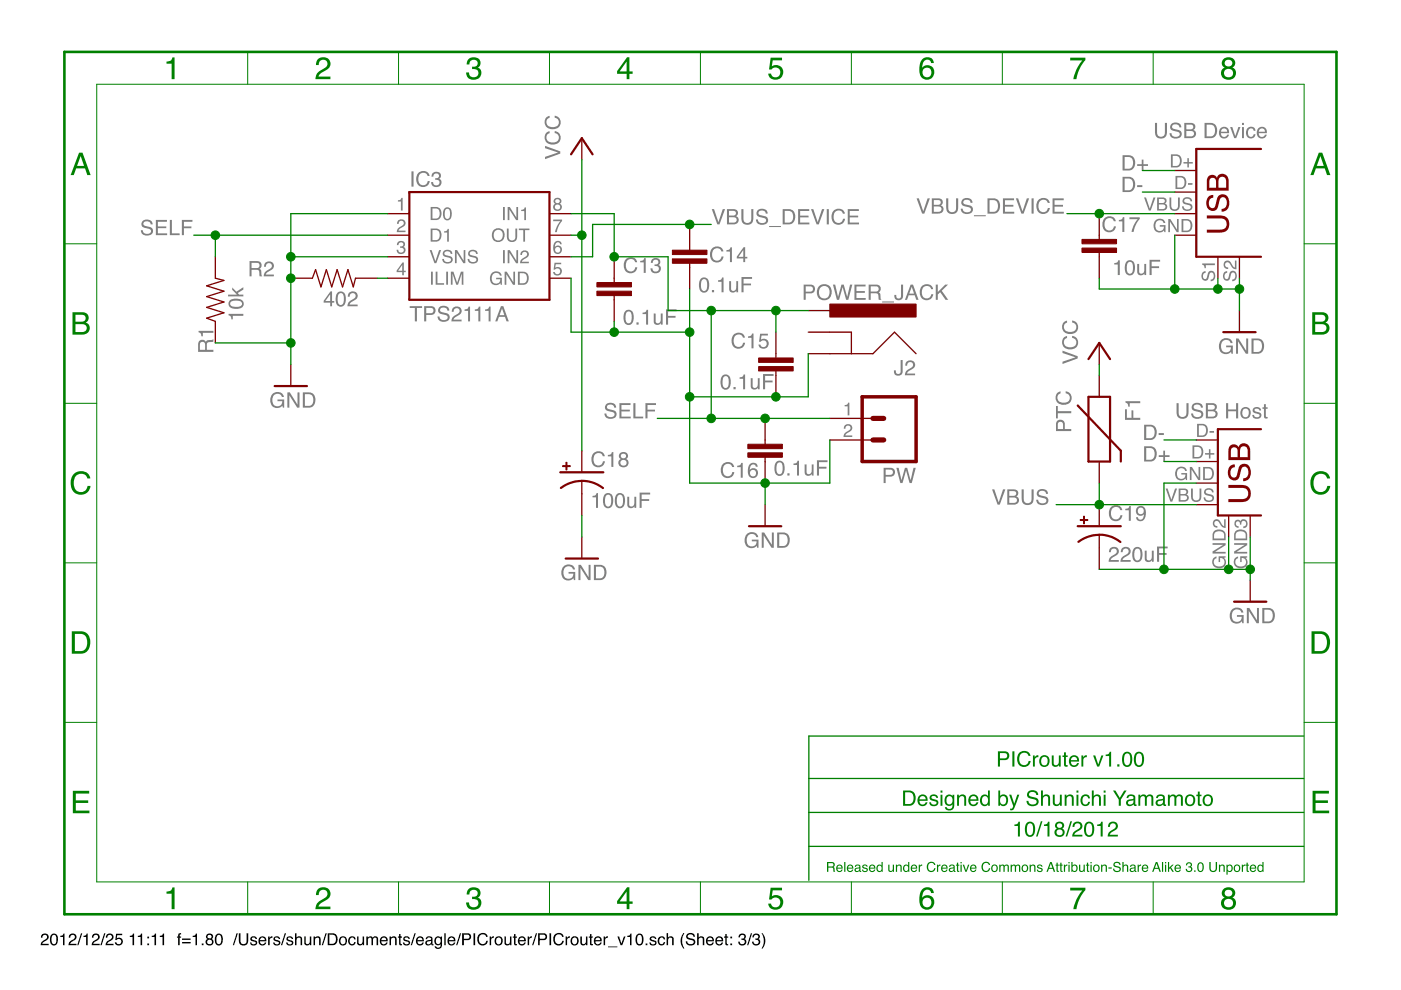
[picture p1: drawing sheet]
<svg xmlns="http://www.w3.org/2000/svg" width="297mm" height="210mm" viewBox="0 0 297 210" stroke-linecap="round" stroke-linejoin="round" font-family="sans-serif">
<path d="M9 198.1a.81 .81 0 0 1 1.2 .2 .81 .81 0 0 1-.5 1.2l-.7 .6h1.3v.3h-1.7a1.39 1.39 0 0 1 1.1-1.3 .5 .5 0 0 0 .2-.6 .5 .5 0 0 0-.6-.3 .5 .5 0 0 0-.3 .6h-.3zM11 198.1a.91 .91 0 0 1 1 .1 .91 .91 0 0 1 .3 1 .9 .9 0 0 1-.4 1.1 .9 .9 0 0 1-1.1-.2 1.91 1.91 0 0 1 .2-2zM11.1 198.3a1.65 1.65 0 0 0 .1 1.9h.2a1.25 1.25 0 0 0 .2-2zM12.8 198.4l.4-.1 .2-.4h.3v2.5h-.3v-1.7h-.6zM14.9 198.1a.81 .81 0 0 1 1.2 .2 .81 .81 0 0 1-.5 1.2l-.7 .6h1.3v.3h-1.7a1.39 1.39 0 0 1 1.1-1.3 .5 .5 0 0 0 .2-.6 .5 .5 0 0 0-.6-.3 .5 .5 0 0 0-.3 .6h-.3zM17.2 197.9h.2l-.8 2.5h-.2zM17.7 198.4l.5-.1 .2-.4h.2v2.5h-.3v-1.7h-.6zM19.8 198.1a.81 .81 0 0 1 1.3 .2 .81 .81 0 0 1-.6 1.2l-.7 .6h1.3v.3h-1.7a1.39 1.39 0 0 1 1.1-1.3 .5 .5 0 0 0 .2-.6 .5 .5 0 0 0-.6-.3 .5 .5 0 0 0-.3 .6h-.3zM22.1 197.9h.3l-.9 2.5h-.2zM22.7 198.1a.81 .81 0 0 1 1.3 .2 .81 .81 0 0 1-.6 1.2l-.7 .6h1.4v.3h-1.7a1.39 1.39 0 0 1 1.1-1.3 .5 .5 0 0 0 .2-.6 .5 .5 0 0 0-.6-.3 .5 .5 0 0 0-.3 .6h-.4zM24.6 198h1.3v.3h-1l-.1 .7a.85 .85 0 0 1 1.2 .4 .85 .85 0 0 1-.6 1.1 .85 .85 0 0 1-1.1-.7h.4a.55 .55 0 0 0 .8 .2 .55 .55 0 0 0 .1-.8 .55 .55 0 0 0-.9 .1h-.3zM27.5 198.4l.5-.1 .2-.4h.2v2.5h-.3v-1.7h-.6zM29.2 198.4l.5-.1 .2-.4h.2v2.5h-.3v-1.7h-.6zM31.2 198.6h.4v.4h-.4zM31.2 200h.4v.4h-.4zM32.2 198.4l.4-.1 .2-.4h.3v2.5h-.3v-1.7h-.6zM33.9 198.4l.4-.1 .2-.4h.3v2.5h-.3v-1.7h-.6zM37.8 198l.6-.2v.3h-.2l-.1 .2v.3h.3v.2h-.3v1.6h-.3v-1.6h-.3v-.2h.3zM38.6 199h1.8v.3h-1.8zM38.6 199.7h1.8v.3h-1.8zM40.9 198.4l.4-.1 .2-.4h.3v2.5h-.4v-1.7h-.5zM42.8 200h.3v.4h-.3zM44 198.6a.42 .42 0 0 0 .8 0 .42 .42 0 0 0-.8 0zM43.9 199.7a.51 .51 0 0 0 1 0 .51 .51 0 0 0-1 0zM43.9 198.1a.7 .7 0 0 1 1-.1 .7 .7 0 0 1 0 1.1 .77 .77 0 0 1 .1 1.1 .77 .77 0 0 1-1.1 0 .77 .77 0 0 1 .1-1.1l-.3-.5zM45.9 198.1a.91 .91 0 0 1 1.1 .1 .91 .91 0 0 1 .2 1 .9 .9 0 0 1-.3 1.1 .9 .9 0 0 1-1.2-.2 1.91 1.91 0 0 1 .2-2zM46.1 198.3a1.65 1.65 0 0 0 .1 1.9h.2a1.25 1.25 0 0 0 .2-2zM50.2 197.9h.2l-.8 2.5h-.2zM50.6 197.9h.4v1.5a.65 .65 0 0 0 .6 .8 .65 .65 0 0 0 .7-.8v-1.5h.3v1.4a1.01 1.01 0 0 1-1 1.2 1.01 1.01 0 0 1-1-1.2zM53.2 198.7a.74 .74 0 0 1 1.3 .4h-.3a.39 .39 0 0 0-.4-.3 .39 .39 0 0 0-.4 .3l.2 .2a.79 .79 0 0 1 .9 .7 .8 .8 0 0 1-.8 .5 .8 .8 0 0 1-.7-.7h.3a.45 .45 0 0 0 .5 .4 .45 .45 0 0 0 .4-.4l-.1-.1a.93 .93 0 0 1-1-.8zM55 198.8a.85 .85 0 0 1 1.1-.2 .85 .85 0 0 1 .4 1h-1.4a.53 .53 0 0 0 .4 .6 .53 .53 0 0 0 .6-.4h.3a.9 .9 0 0 1-1.2 .6 .9 .9 0 0 1-.3-1.4zM55.3 198.9l-.2 .4h1.1l-.4-.5zM56.9 198.6h.3v.3l.3-.4h.3v.4a.5 .5 0 0 0-.6 .4v1.1h-.3zM58.2 198.7a.74 .74 0 0 1 1.2 .4h-.3a.39 .39 0 0 0-.4-.3 .39 .39 0 0 0-.4 .3l.2 .2a.79 .79 0 0 1 .9 .7 .8 .8 0 0 1-.8 .5 .8 .8 0 0 1-.7-.7h.3a.45 .45 0 0 0 .5 .4 .45 .45 0 0 0 .4-.4l-.1-.1a.93 .93 0 0 1-1-.8zM60.4 197.9h.2l-.8 2.5h-.2zM60.9 198.7a.74 .74 0 0 1 1.2 .4h-.3a.39 .39 0 0 0-.4-.3 .39 .39 0 0 0-.3 .3l.1 .2a.79 .79 0 0 1 1 .7 .8 .8 0 0 1-.9 .5 .8 .8 0 0 1-.6-.7h.3a.45 .45 0 0 0 .4 .4 .45 .45 0 0 0 .5-.4l-.1-.1a.93 .93 0 0 1-1.1-.8zM62.5 197.9h.4v.9a.65 .65 0 0 1 .7-.3 .65 .65 0 0 1 .5 .7v1.2h-.4v-1.2a.46 .46 0 0 0-.5-.4 .46 .46 0 0 0-.3 .6v1h-.4zM64.5 198.6h.3v1.2a.47 .47 0 0 0 .7 .4 .47 .47 0 0 0 .2-.7v-.9h.3v1.8h-.3v-.3a.64 .64 0 0 1-.7 .3 .64 .64 0 0 1-.5-.6zM66.5 198.6h.3v.2a.66 .66 0 0 1 .7-.3 .66 .66 0 0 1 .5 .7v1.2h-.3v-1.2a.46 .46 0 0 0-.6-.4 .46 .46 0 0 0-.3 .6v1h-.3zM69 197.9h.3l-.8 2.5h-.3zM69.8 198.2v1.9h.6a.99 .99 0 0 0 .8-1 .99 .99 0 0 0-.8-.9zM69.5 197.9h1a1.29 1.29 0 0 1 1.1 1.2 1.29 1.29 0 0 1-1.1 1.3h-1zM72.4 198.9a.66 .66 0 0 0-.2 .9 .66 .66 0 0 0 .9 .2 .67 .67 0 0 0 .1-.9 .67 .67 0 0 0-.8-.2zM72.1 198.8a.92 .92 0 0 1 1.2 .1 .92 .92 0 0 1 0 1.2 .92 .92 0 0 1-1.2 .1l-.2-.7zM74.1 198.8a.76 .76 0 0 1 .8-.3 .76 .76 0 0 1 .5 .7h-.3a.51 .51 0 0 0-.7-.4 .51 .51 0 0 0-.2 .7 .49 .49 0 0 0 .3 .7 .49 .49 0 0 0 .6-.4h.3a.83 .83 0 0 1-1.1 .6 .83 .83 0 0 1-.5-1.2zM75.7 198.6h.3v1.2a.47 .47 0 0 0 .7 .4 .47 .47 0 0 0 .2-.7v-.9h.3v1.8h-.3v-.3a.64 .64 0 0 1-.7 .3 .64 .64 0 0 1-.5-.6zM77.7 198.6h.3v.2a.6 .6 0 0 1 1 0 .62 .62 0 0 1 .7-.3 .62 .62 0 0 1 .5 .7v1.2h-.4v-1.3a.4 .4 0 0 0-.5-.3 .4 .4 0 0 0-.2 .5v1.1h-.3v-1.2a.42 .42 0 0 0-.6-.4 .42 .42 0 0 0-.2 .6v1h-.3zM80.8 198.8a.85 .85 0 0 1 1-.2 .85 .85 0 0 1 .4 1h-1.3a.53 .53 0 0 0 .3 .6 .53 .53 0 0 0 .7-.4h.3a.9 .9 0 0 1-1.3 .6 .9 .9 0 0 1-.3-1.4zM81 198.9l-.1 .4h1l-.3-.5zM82.6 198.6h.3v.2a.66 .66 0 0 1 .7-.3 .66 .66 0 0 1 .5 .7v1.2h-.3v-1.2a.46 .46 0 0 0-.6-.4 .46 .46 0 0 0-.3 .6v1h-.3zM84.6 198h.3v.6h.3v.2h-.3v1.2l.3 .2v.2a.44 .44 0 0 1-.6-.4v-1.2h-.2v-.2h.2zM85.7 198.7a.74 .74 0 0 1 1.2 .4h-.3a.39 .39 0 0 0-.4-.3 .39 .39 0 0 0-.4 .3l.2 .2a.79 .79 0 0 1 .9 .7 .8 .8 0 0 1-.8 .5 .8 .8 0 0 1-.7-.7h.3a.45 .45 0 0 0 .5 .4 .45 .45 0 0 0 .4-.4l-.1-.1a.93 .93 0 0 1-1-.8zM87.9 197.9h.2l-.8 2.5h-.2zM88.4 198.8a.85 .85 0 0 1 1.1-.2 .85 .85 0 0 1 .4 1h-1.4a.53 .53 0 0 0 .4 .6 .53 .53 0 0 0 .6-.4h.3a.9 .9 0 0 1-1.2 .6 .9 .9 0 0 1-.3-1.4zM88.7 198.9l-.2 .4h1.1l-.4-.5zM90.5 199.8a.44 .44 0 0 0 .6 .4 .44 .44 0 0 0 .2-.7zM90.4 198.8a.8 .8 0 0 1 1.3 .2v1.1l.2 .1v.2h-.3l-.2-.2a.63 .63 0 0 1-.9 .2 .63 .63 0 0 1-.1-1l1-.2a.42 .42 0 0 0-.4-.5 .42 .42 0 0 0-.4 .4h-.3zM92.3 198.8l.6-.3 .5 .3v-.2h.3v1.7a.81 .81 0 0 1-.6 .9 .81 .81 0 0 1-.9-.6h.3a.53 .53 0 0 0 .7 .3 .53 .53 0 0 0 .2-.8 .8 .8 0 0 1-1 .2 .8 .8 0 0 1-.3-1.1zM92.6 198.9a.65 .65 0 0 0-.2 .9 .65 .65 0 0 0 .8 .2 .64 .64 0 0 0 .2-.8 .64 .64 0 0 0-.8-.3zM94.2 197.9h.3v2.5h-.3zM95.1 198.8a.85 .85 0 0 1 1-.2 .85 .85 0 0 1 .5 1h-1.4a.53 .53 0 0 0 .4 .6 .53 .53 0 0 0 .6-.4h.3a.9 .9 0 0 1-1.3 .6 .9 .9 0 0 1-.2-1.4zM95.4 198.9l-.2 .4h1l-.3-.5zM97.5 197.9h.3l-.8 2.5h-.3zM98 197.9h1.1a.73 .73 0 0 1 .8 .7 .73 .73 0 0 1-.8 .7h-.8v1.1h-.3zM98.3 198.2v.8h.7a.45 .45 0 0 0 .5-.4 .45 .45 0 0 0-.5-.4zM100.4 197.9h.3v2.5h-.3zM101.5 198.2a1.1 1.1 0 0 1 1.1-.4 1.1 1.1 0 0 1 .8 .8h-.3a.82 .82 0 0 0-1.1-.5 .82 .82 0 0 0-.5 1.1 .8 .8 0 0 0 .7 .9 .8 .8 0 0 0 .9-.6h.3a1.17 1.17 0 0 1-1.4 .9 1.17 1.17 0 0 1-.8-1.6zM103.8 198.6h.3v.3l.3-.4h.3v.4a.5 .5 0 0 0-.6 .4v1.1h-.3zM105.4 198.9a.66 .66 0 0 0-.2 .9 .66 .66 0 0 0 .9 .2 .67 .67 0 0 0 .1-.9 .67 .67 0 0 0-.8-.2zM105.1 198.8a.92 .92 0 0 1 1.2 .1 .92 .92 0 0 1 0 1.2 .92 .92 0 0 1-1.2 .1l-.2-.7zM106.9 198.6h.4v1.2a.47 .47 0 0 0 .6 .4 .47 .47 0 0 0 .2-.7v-.9h.3v1.8h-.3v-.3a.64 .64 0 0 1-.7 .3 .64 .64 0 0 1-.5-.6zM109 198h.3v.6h.3v.2h-.3v1.2l.3 .2v.2a.44 .44 0 0 1-.6-.4v-1.2h-.3v-.2h.3zM110 198.8a.85 .85 0 0 1 1.1-.2 .85 .85 0 0 1 .4 1h-1.4a.53 .53 0 0 0 .4 .6 .53 .53 0 0 0 .7-.4h.3a.9 .9 0 0 1-1.3 .6 .9 .9 0 0 1-.3-1.4zM110.3 198.9l-.2 .4h1.1l-.4-.5zM111.9 198.6h.3v.3l.3-.4h.3v.4a.5 .5 0 0 0-.6 .4v1.1h-.3zM113.6 197.9h.3l-.8 2.5h-.3zM114.1 197.9h1.1a.73 .73 0 0 1 .8 .7 .73 .73 0 0 1-.8 .7h-.8v1.1h-.3zM114.4 198.2v.8h.7a.45 .45 0 0 0 .5-.4 .45 .45 0 0 0-.5-.4zM116.5 197.9h.3v2.5h-.3zM117.6 198.2a1.1 1.1 0 0 1 1.1-.4 1.1 1.1 0 0 1 .8 .8h-.3a.82 .82 0 0 0-1.1-.5 .82 .82 0 0 0-.5 1.1 .8 .8 0 0 0 .7 .9 .8 .8 0 0 0 .9-.6h.3a1.17 1.17 0 0 1-1.4 .9 1.17 1.17 0 0 1-.8-1.6zM119.9 198.6h.3v.3l.4-.4h.2v.4a.5 .5 0 0 0-.6 .4v1.1h-.3zM121.5 198.9a.66 .66 0 0 0-.2 .9 .66 .66 0 0 0 1 .2 .67 .67 0 0 0 0-.9 .67 .67 0 0 0-.8-.2zM121.2 198.8a.92 .92 0 0 1 1.3 .1 .92 .92 0 0 1-.1 1.2 .92 .92 0 0 1-1.2 .1l-.2-.7zM123.1 198.6h.3v1.2a.47 .47 0 0 0 .6 .4 .47 .47 0 0 0 .2-.7v-.9h.3v1.8h-.3l.1-.3a.64 .64 0 0 1-.8 .3 .64 .64 0 0 1-.4-.6zM125.1 198h.3v.6h.3v.2h-.3v1.2l.3 .2v.2a.44 .44 0 0 1-.6-.4v-1.2h-.3v-.2h.3zM126.1 198.8a.85 .85 0 0 1 1.1-.2 .85 .85 0 0 1 .4 1h-1.4a.53 .53 0 0 0 .4 .6 .53 .53 0 0 0 .7-.4h.3a.9 .9 0 0 1-1.3 .6 .9 .9 0 0 1-.3-1.4zM126.4 198.9l-.2 .4h1.1l-.4-.5zM128 198.6h.3v.3l.3-.4h.3v.4a.5 .5 0 0 0-.6 .4v1.1h-.3zM128.9 200.7h2v.1h-2zM130.9 198.6h.4l.5 1.5 .5-1.5h.3l-.7 1.8h-.3zM133 198.4l.5-.1 .2-.4h.2v2.5h-.3v-1.7h-.6zM135.1 198.1a.91 .91 0 0 1 1.1 .1 .91 .91 0 0 1 .2 1 .9 .9 0 0 1-.3 1.1 .9 .9 0 0 1-1.2-.2 1.91 1.91 0 0 1 .2-2zM135.3 198.3a1.65 1.65 0 0 0 .1 1.9h.2a1.25 1.25 0 0 0 .2-2zM136.9 200h.4v.4h-.4zM137.9 198.7a.74 .74 0 0 1 1.2 .4h-.2a.39 .39 0 0 0-.4-.3 .39 .39 0 0 0-.4 .3l.2 .2a.79 .79 0 0 1 .9 .7 .8 .8 0 0 1-.8 .5 .8 .8 0 0 1-.7-.7h.3a.45 .45 0 0 0 .4 .4 .45 .45 0 0 0 .5-.4l-.1-.1a.93 .93 0 0 1-1-.8zM139.7 198.8a.76 .76 0 0 1 .8-.3 .76 .76 0 0 1 .5 .7h-.3a.51 .51 0 0 0-.7-.4 .51 .51 0 0 0-.2 .7 .49 .49 0 0 0 .3 .7 .49 .49 0 0 0 .6-.4h.3a.83 .83 0 0 1-1.1 .6 .83 .83 0 0 1-.4-1.2zM141.3 197.9h.3v.9a.65 .65 0 0 1 .8-.3 .65 .65 0 0 1 .4 .7v1.2h-.3v-1.2a.46 .46 0 0 0-.5-.4 .46 .46 0 0 0-.4 .6v1h-.3zM144.9 197.8h.2a3.1 3.1 0 0 0 0 3.3h-.2a2.6 2.6 0 0 1 0-3.3zM145.7 198a1 1 0 0 1 1.6 .6h-.3a.59 .59 0 0 0-.6-.5 .59 .59 0 0 0-.6 .6l.3 .1a1.22 1.22 0 0 1 1.3 .9 1.03 1.03 0 0 1-1 .8 1.03 1.03 0 0 1-1-.9h.3a.67 .67 0 0 0 .7 .6 .67 .67 0 0 0 .7-.6l-.1-.1a2.06 2.06 0 0 1-1.5-.7v-.4zM147.8 197.9h.3v.9a.65 .65 0 0 1 .8-.3 .65 .65 0 0 1 .4 .7v1.2h-.3v-1.2a.46 .46 0 0 0-.6-.4 .46 .46 0 0 0-.3 .6v1h-.3zM149.9 198.8a.85 .85 0 0 1 1.1-.2 .85 .85 0 0 1 .4 1h-1.4a.53 .53 0 0 0 .4 .6 .53 .53 0 0 0 .6-.4h.3a.9 .9 0 0 1-1.2 .6 .9 .9 0 0 1-.3-1.4zM150.2 198.9l-.2 .4h1l-.3-.5zM151.9 198.8a.85 .85 0 0 1 1-.2 .85 .85 0 0 1 .4 1h-1.3a.53 .53 0 0 0 .4 .6 .53 .53 0 0 0 .6-.4h.3a.9 .9 0 0 1-1.3 .6 .9 .9 0 0 1-.2-1.4zM152.1 198.9l-.1 .4h1l-.3-.5zM153.8 198h.3v.6h.3v.2h-.3v1.2l.3 .2v.2a.44 .44 0 0 1-.6-.4v-1.2h-.3v-.2h.3zM154.9 198.6h.3v.4h-.3zM154.9 200h.3v.4h-.3zM156.8 198.1a.72 .72 0 0 1 1.1-.1 .72 .72 0 0 1 0 1l-.1 .1a.8 .8 0 0 1 .2 1.2 .8 .8 0 0 1-1.1 .1l-.4-.8h.3a.51 .51 0 0 0 .5 .7 .51 .51 0 0 0 .5-.5 .51 .51 0 0 0-.5-.5l-.1-.3a.45 .45 0 0 0 .6-.3 .45 .45 0 0 0-.3-.5 .45 .45 0 0 0-.5 .2l-.1 .3h-.3zM159.2 197.9h.3l-.8 2.5h-.3zM159.8 198.1a.72 .72 0 0 1 1-.1 .72 .72 0 0 1 .1 1l-.1 .1a.8 .8 0 0 1 .2 1.2 .8 .8 0 0 1-1.2 .1l-.3-.8h.3a.51 .51 0 0 0 .4 .7 .51 .51 0 0 0 .6-.5 .51 .51 0 0 0-.6-.5v-.3a.45 .45 0 0 0 .5-.3 .45 .45 0 0 0-.2-.5 .45 .45 0 0 0-.6 .2l-.1 .3h-.3zM161.5 197.8h.2l.3 .6a2.54 2.54 0 0 1-.3 2.7h-.2a3.1 3.1 0 0 0 0-3.3z" fill-rule="evenodd" fill="#000"/>
<g fill="#808080">
<path d="M244.9 26.1h.4v2a.84 .84 0 0 0 .8 .9 .84 .84 0 0 0 .9-.9v-2h.4v1.8a1.29 1.29 0 0 1-1.3 1.5 1.29 1.29 0 0 1-1.2-1.5zM248.4 26.3a1.27 1.27 0 0 1 2.1 .7h-.5a.8 .8 0 0 0-.7-.6 .8 .8 0 0 0-.8 .5 2 2 0 0 0 1.6 .7 .98 .98 0 0 1 .3 1.3 .98 .98 0 0 1-1.1 .5l-.8-.2a1.02 1.02 0 0 1-.5-1h.4a.91 .91 0 0 0 .8 .8 .91 .91 0 0 0 .9-.5v-.2a2.18 2.18 0 0 0-1.6-.6l-.3-.3-.1-.4zM251.5 26.4v1h.8a.53 .53 0 0 0 .7-.5 .53 .53 0 0 0-.7-.5zM251.5 27.8v1.1h1a.59 .59 0 0 0 .7-.6 .59 .59 0 0 0-.8-.5zM251.1 26.1h1.4a.8 .8 0 0 1 .9 .5 .8 .8 0 0 1-.4 .9 .91 .91 0 0 1 .5 1.2 .91 .91 0 0 1-1 .6h-1.4zM255.8 26.4v2.5h.8a1.26 1.26 0 0 0 1-1.2 1.26 1.26 0 0 0-1-1.3zM255.4 26.1a2.7 2.7 0 0 1 2.1 .2 1.84 1.84 0 0 1-.4 2.9l-1.7 .1zM258.7 27.2a1.08 1.08 0 0 1 1.4-.2 1.08 1.08 0 0 1 .5 1.2h-1.7a.67 .67 0 0 0 .5 .8 .67 .67 0 0 0 .8-.4h.4a1.13 1.13 0 0 1-1.6 .7 1.13 1.13 0 0 1-.5-1.7zM259.1 27.4l-.2 .5h1.3a.65 .65 0 0 0-.4-.6 .65 .65 0 0 0-.7 .1zM260.8 26.9h.5l.6 2 .7-2h.4l-.9 2.4h-.4zM263.3 26.9h.4v2.4h-.4zM263.3 26.1h.4v.4h-.4zM264.5 27.2a.97 .97 0 0 1 1-.3 .97 .97 0 0 1 .7 .8h-.4a.61 .61 0 0 0-.7-.5 .61 .61 0 0 0-.5 .8 .66 .66 0 0 0 .2 .9 .66 .66 0 0 0 1-.3v-.1h.4a1.05 1.05 0 0 1-1.3 .8 1.05 1.05 0 0 1-.7-1.4zM266.8 27.2a1.08 1.08 0 0 1 1.3-.2 1.08 1.08 0 0 1 .5 1.2h-1.7a.67 .67 0 0 0 .5 .8 .67 .67 0 0 0 .8-.4h.4a1.13 1.13 0 0 1-1.6 .7 1.13 1.13 0 0 1-.5-1.7zM267.1 27.4l-.2 .5h1.3a.65 .65 0 0 0-.4-.6 .65 .65 0 0 0-.7 .1z" fill-rule="evenodd"/>
<path d="M249.4 85.5h.5v2a.84 .84 0 0 0 .8 .9 .84 .84 0 0 0 .8-.9v-2h.5v1.8a1.29 1.29 0 0 1-1.3 1.5 1.29 1.29 0 0 1-1.3-1.5zM253 85.7a1.27 1.27 0 0 1 2 .7h-.4a.8 .8 0 0 0-.7-.6 .8 .8 0 0 0-.8 .5 2 2 0 0 0 1.6 .8 .98 .98 0 0 1 .3 1.2 .98 .98 0 0 1-1.2 .5l-.7-.2a1.02 1.02 0 0 1-.6-.9h.5a.91 .91 0 0 0 .7 .7 .91 .91 0 0 0 1-.5v-.2a2.18 2.18 0 0 0-1.6-.6l-.3-.3-.1-.4zM256.1 85.8v1h.8a.53 .53 0 0 0 .7-.5 .53 .53 0 0 0-.7-.5zM256.1 87.2v1.1h.9a.59 .59 0 0 0 .7-.6 .59 .59 0 0 0-.7-.5zM255.7 85.5h1.4a.8 .8 0 0 1 .9 .5 .8 .8 0 0 1-.4 1 .91 .91 0 0 1 .5 1.1 .91 .91 0 0 1-1.1 .6h-1.3zM259.9 85.5h.5v1.3h1.7v-1.3h.4v3.2h-.4v-1.5h-1.7v1.5h-.5zM263.7 86.8a.89 .89 0 0 0-.3 1.1 .89 .89 0 0 0 1.1 .4 1.01 1.01 0 0 0-.4-1.7zM263.3 86.6a1.18 1.18 0 0 1 1.6 0 1.18 1.18 0 0 1 .1 1.6 1.15 1.15 0 0 1-1.6 .4 1.15 1.15 0 0 1-.3-1.5zM265.8 86.5a.95 .95 0 0 1 1.6 .5h-.4a.5 .5 0 0 0-.5-.4 .5 .5 0 0 0-.5 .5l.2 .1a1.01 1.01 0 0 1 1.2 1 1.02 1.02 0 0 1-1 .6 1.02 1.02 0 0 1-.9-.8h.4a.57 .57 0 0 0 .6 .5 .57 .57 0 0 0 .5-.6l-.2-.1a1.03 1.03 0 0 1-1.2-1zM268 85.7h.4v.7h.4v.3h-.4v1.5l.1 .2h.3v.3a.56 .56 0 0 1-.8-.5v-1.5h-.3v-.3h.3z" fill-rule="evenodd"/>
<path d="M86.9 64.9h2.6v.4h-1.1v2.8h-.4v-2.8h-1.1zM89.9 64.9h1.5a.93 .93 0 0 1 .9 .9 .93 .93 0 0 1-.9 1h-1v1.3h-.5zM90.4 65.3v1.1h.8a.57 .57 0 0 0 .7-.6 .57 .57 0 0 0-.7-.5zM93.2 65.1a1.27 1.27 0 0 1 2.1 .8h-.5a.8 .8 0 0 0-.7-.7 .8 .8 0 0 0-.8 .5 2 2 0 0 0 1.6 .8 .98 .98 0 0 1 .3 1.2 .98 .98 0 0 1-1.1 .5l-.8-.1a1.02 1.02 0 0 1-.5-1h.4a.91 .91 0 0 0 .8 .8 .91 .91 0 0 0 .9-.6v-.1a2.18 2.18 0 0 0-1.6-.7l-.3-.2-.1-.5zM96.1 65.2a1.03 1.03 0 0 1 1.6 .2 1.03 1.03 0 0 1-.6 1.6l-.7 .3-.3 .5h1.8v.3h-2.2a1.84 1.84 0 0 1 1.5-1.7 .63 .63 0 0 0-.2-1.1 .63 .63 0 0 0-.8 .8h-.4zM98.5 65.6l.6-.1 .3-.5h.3v3.1h-.5v-2.2h-.7zM100.7 65.6l.6-.1 .2-.5h.3v3.1h-.4v-2.2h-.7zM102.8 65.6l.6-.1 .3-.5h.3v3.1h-.4v-2.2h-.8zM106.4 65.4l-.5 1.4h1zM106.2 64.9h.5l1.2 3.2h-.5l-.3-.9h-1.3l-.4 .9h-.4z" fill-rule="evenodd"/>
<path d="M57.7 83.6a1.44 1.44 0 0 1 2.5 .6h-.4a1.06 1.06 0 0 0-1.4-.7 1.06 1.06 0 0 0-.7 1.3 1.06 1.06 0 0 0 1 1.3 1.06 1.06 0 0 0 1.1-1h-1v-.4h1.5v1.7h-.3l-.1-.4a1.51 1.51 0 0 1-1.9 .3 1.51 1.51 0 0 1-.7-1.8zM60.9 83.2h.5l1.7 2.6v-2.6h.4v3.2h-.5l-1.7-2.6v2.6h-.4zM64.6 83.6v2.5h.8a1.26 1.26 0 0 0 1.1-1.3 1.26 1.26 0 0 0-1.1-1.2zM64.2 83.2a2.7 2.7 0 0 1 2.1 .3 1.84 1.84 0 0 1-.4 2.9h-1.7z" fill-rule="evenodd"/>
<path d="M148.7 59a1.16 1.16 0 0 1 1.3 .1 1.16 1.16 0 0 1 .4 1.3 1.22 1.22 0 0 1-.3 1.3 1.22 1.22 0 0 1-1.3 .2 2.21 2.21 0 0 1-.1-2.9zM148.9 59.3a2.1 2.1 0 0 0 .1 2.3 .86 .86 0 0 0 .9-1.2v-.6a.58 .58 0 0 0-.4-.6 .58 .58 0 0 0-.6 .1zM150.9 61.5h.5v.5h-.5zM152.2 59.4l.6-.1 .3-.5h.3v3.2h-.4v-2.3h-.8zM154.6 59.6h.4v1.6a.56 .56 0 0 0 .7 .5 .56 .56 0 0 0 .4-.7v-1.4h.4v2.4h-.4v-.4a.82 .82 0 0 1-.9 .4 .82 .82 0 0 1-.6-.8zM157.2 58.7h2.3v.4h-1.9v1h1.6v.4h-1.6v1.5h-.4z" fill-rule="evenodd"/>
<path d="M70 62.4l-1 1.4h1zM70.1 61.8h.3v2h.5v.4h-.5v.7h-.4v-.7h-1.4v-.4zM71.7 62a1.16 1.16 0 0 1 1.3 .1 1.16 1.16 0 0 1 .3 1.3 1.22 1.22 0 0 1-.3 1.2 1.22 1.22 0 0 1-1.3 .3 2.21 2.21 0 0 1 0-2.9zM71.9 62.3a2.1 2.1 0 0 0 .1 2.3 .86 .86 0 0 0 .9-1.2l-.1-.7a.58 .58 0 0 0-.3-.5 .58 .58 0 0 0-.6 .1zM74 62a1.03 1.03 0 0 1 1.7 .2 1.03 1.03 0 0 1-.7 1.6l-.6 .3-.3 .5h1.7v.3h-2.1a1.84 1.84 0 0 1 1.4-1.7 .63 .63 0 0 0-.1-1.1 .63 .63 0 0 0-.9 .8h-.4z" fill-rule="evenodd"/>
<path d="M132.7 65.9a1.16 1.16 0 0 1 1.3 .1 1.16 1.16 0 0 1 .4 1.2 1.22 1.22 0 0 1-.3 1.3 1.22 1.22 0 0 1-1.3 .3 2.21 2.21 0 0 1-.1-2.9zM132.9 66.2a2.1 2.1 0 0 0 .1 2.3 .86 .86 0 0 0 .9-1.2v-.7a.58 .58 0 0 0-.4-.5 .58 .58 0 0 0-.6 .1zM134.9 68.3h.5v.5h-.5zM136.2 66.3l.6-.1 .3-.5h.3v3.1h-.4v-2.2h-.8zM138.6 66.5h.4v1.5a.56 .56 0 0 0 .7 .5 .56 .56 0 0 0 .4-.7v-1.3h.4v2.3h-.4v-.3a.82 .82 0 0 1-.9 .4 .82 .82 0 0 1-.6-.8zM141.2 65.6h2.3v.4h-1.9v1h1.6v.4h-1.6v1.4h-.4z" fill-rule="evenodd"/>
<path d="M258.9 72.1a1.44 1.44 0 0 1 2.4 .6h-.4a1.06 1.06 0 0 0-1.3-.6 1.06 1.06 0 0 0-.7 1.3 1.06 1.06 0 0 0 .9 1.3 1.06 1.06 0 0 0 1.2-1.1h-1v-.3h1.4v1.7h-.3l-.1-.4a1.51 1.51 0 0 1-1.9 .3 1.51 1.51 0 0 1-.6-1.9zM262.1 71.8h.5l1.6 2.6v-2.6h.4v3.2h-.5l-1.6-2.6v2.6h-.4zM265.8 72.1v2.5h.8a1.26 1.26 0 0 0 1-1.2 1.26 1.26 0 0 0-1-1.3zM265.3 71.8a2.7 2.7 0 0 1 2.2 .2 1.84 1.84 0 0 1-.5 3h-1.7z" fill-rule="evenodd"/>
<path d="M236.2 55.8l.6-.2 .3-.4h.3v3.1h-.4v-2.2h-.8zM239 55.3a1.16 1.16 0 0 1 1.3 .2 1.16 1.16 0 0 1 .3 1.2 1.22 1.22 0 0 1-.3 1.3 1.22 1.22 0 0 1-1.3 .3 2.21 2.21 0 0 1 0-3zM239.2 55.7a2.1 2.1 0 0 0 .1 2.3 .86 .86 0 0 0 .9-1.2v-.7a.58 .58 0 0 0-.4-.5 .58 .58 0 0 0-.6 .1zM241.1 56h.4v1.5a.56 .56 0 0 0 .7 .5 .56 .56 0 0 0 .4-.7v-1.3h.4v2.3h-.4v-.3a.82 .82 0 0 1-.9 .4 .82 .82 0 0 1-.6-.8zM243.7 55.1h2.3v.4h-1.8v1h1.5v.3h-1.5v1.5h-.5z" fill-rule="evenodd"/>
<path d="M115.6 30.9l3.2 1.2v.5l-3.2 1.1v-.4l2.7-1-2.7-.9zM115.8 28.2l.7-.4v.4a1.04 1.04 0 0 0-.6 1.4 1.04 1.04 0 0 0 1.3 .6 1.02 1.02 0 0 0 1.3-.8 1.02 1.02 0 0 0-.9-1.2v-.4a1.45 1.45 0 0 1 1.3 1.7 1.45 1.45 0 0 1-1.8 1.2 1.51 1.51 0 0 1-1.5-.8 1.51 1.51 0 0 1 .2-1.7zM115.8 24.9l.7-.3v.4a1.04 1.04 0 0 0-.6 1.3 1.04 1.04 0 0 0 1.3 .7 1.02 1.02 0 0 0 1.3-.8 1.02 1.02 0 0 0-.9-1.2v-.5a1.45 1.45 0 0 1 1.3 1.7 1.45 1.45 0 0 1-1.8 1.2 1.51 1.51 0 0 1-1.5-.8 1.51 1.51 0 0 1 .2-1.7z" fill-rule="evenodd"/>
<path d="M158.3 113.3a1.44 1.44 0 0 1 2.5 .6h-.5a1.06 1.06 0 0 0-1.3-.6 1.06 1.06 0 0 0-.7 1.2 1.06 1.06 0 0 0 .9 1.3 1.06 1.06 0 0 0 1.2-1h-1v-.4h1.4v1.7h-.3l-.1-.4a1.51 1.51 0 0 1-1.9 .3 1.51 1.51 0 0 1-.6-1.8zM161.5 112.9h.5l1.6 2.6v-2.6h.5v3.2h-.5l-1.7-2.6v2.6h-.4zM165.2 113.3v2.5h.8a1.26 1.26 0 0 0 1-1.3 1.26 1.26 0 0 0-1-1.2zM164.8 112.9a2.7 2.7 0 0 1 2.1 .3 1.84 1.84 0 0 1-.4 2.9h-1.7z" fill-rule="evenodd"/>
<path d="M153.3 79.6a1.16 1.16 0 0 1 1.3 .1 1.16 1.16 0 0 1 .3 1.3 1.22 1.22 0 0 1-.3 1.2 1.22 1.22 0 0 1-1.3 .3 2.21 2.21 0 0 1 0-2.9zM153.5 79.9a2.1 2.1 0 0 0 .1 2.3 .86 .86 0 0 0 .9-1.2l-.1-.7a.58 .58 0 0 0-.3-.5 .58 .58 0 0 0-.6 .1zM155.5 82.1h.5v.4h-.5zM156.8 80l.6-.1 .3-.5h.3v3.1h-.4v-2.2h-.8zM159.2 80.2h.4v1.5a.56 .56 0 0 0 .6 .6 .56 .56 0 0 0 .5-.7v-1.4h.4v2.3h-.4v-.3a.82 .82 0 0 1-.9 .4 .82 .82 0 0 1-.6-.8zM161.8 79.3h2.2v.4h-1.8v1h1.6v.4h-1.6v1.4h-.4z" fill-rule="evenodd"/>
<path d="M170.4 60.3h1.4a.93 .93 0 0 1 1 1 .93 .93 0 0 1-1 .9h-1v1.4h-.4zM170.8 60.7v1.1h.9a.57 .57 0 0 0 .7-.5 .57 .57 0 0 0-.7-.6zM173.7 60.6a1.66 1.66 0 0 1 2.2 .1 1.66 1.66 0 0 1 .2 2.1 1.61 1.61 0 0 1-2.1 .7 1.61 1.61 0 0 1-.7-2.1zM174 61a1.31 1.31 0 0 0-.3 1.6 1.31 1.31 0 0 0 1.6 .6 1.41 1.41 0 0 0 .6-1.5 1.41 1.41 0 0 0-1.1-1.1zM176.6 60.3h.5l.6 2.7 .7-2.7h.5l.7 2.7 .6-2.7h.5l-.8 3.3h-.5l-.7-2.7-.8 2.7h-.5zM181.2 60.3h2.3v.4h-1.9v1h1.8v.4h-1.8v1.1h1.9v.4h-2.3zM184.6 60.7v1.1h1a.56 .56 0 0 0 .7-.5 .56 .56 0 0 0-.6-.6zM184.2 60.3h1.5a.89 .89 0 0 1 1 .6 .89 .89 0 0 1-.4 1.1 1.75 1.75 0 0 1 .5 1.4l.1 .2h-.6l-.1-1.1-.2-.3h-1.4v1.4h-.4zM187 63.9h2.5v.2h-2.5zM191 60.3h.5v2.3a.94 .94 0 0 1-1 1.1 .94 .94 0 0 1-.9-1.2h.4a.55 .55 0 0 0 .6 .8 .55 .55 0 0 0 .4-.8zM193.3 60.8l-.5 1.4h1zM193.1 60.3h.5l1.1 3.3h-.4l-.4-1h-1.2l-.4 1h-.4zM195.4 60.7a1.41 1.41 0 0 1 1.4-.4 1.41 1.41 0 0 1 1 1h-.4a1.04 1.04 0 0 0-1.3-.6 1.04 1.04 0 0 0-.7 1.3 1.02 1.02 0 0 0 .8 1.3 1.02 1.02 0 0 0 1.2-.9h.5a1.45 1.45 0 0 1-1.7 1.2 1.45 1.45 0 0 1-1.2-1.7l.1-.6zM198.4 60.3h.4v1.6l1.6-1.6h.6l-1.3 1.3 1.3 2h-.5l-1.2-1.6-.5 .4v1.2h-.4z" fill-rule="evenodd"/>
<path d="M164.7 97.9a1.16 1.16 0 0 1 1.3 .1 1.16 1.16 0 0 1 .4 1.2 1.22 1.22 0 0 1-.3 1.3 1.22 1.22 0 0 1-1.3 .3 2.21 2.21 0 0 1-.1-2.9zM164.9 98.2a2.1 2.1 0 0 0 .1 2.3 .86 .86 0 0 0 .9-1.2v-.7a.58 .58 0 0 0-.4-.5 .58 .58 0 0 0-.6 .1zM166.9 100.3h.5v.5h-.5zM168.2 98.3l.6-.2 .3-.4h.3v3.1h-.4v-2.2h-.8zM170.6 98.5h.4v1.5a.56 .56 0 0 0 .7 .5 .56 .56 0 0 0 .4-.7v-1.3h.4v2.3h-.4v-.3a.82 .82 0 0 1-.9 .4 .82 .82 0 0 1-.6-.8zM173.2 97.6h2.3v.4h-1.9v1h1.6v.4h-1.6v1.4h-.4z" fill-rule="evenodd"/>
<path d="M224.1 89.3a.96 .96 0 0 1 1.1-.2 .96 .96 0 0 1 .6 .8v1.1h1.3v.4h-3.2v-1.7zM224.4 89.5a1.63 1.63 0 0 0-.1 1.5h1.1v-.9a.57 .57 0 0 0-.3-.6 .57 .57 0 0 0-.7 0zM223.9 86.1h.4v1.1h2.8v.4h-2.8v1.1h-.4zM224.1 83.4l.8-.4v.4a1.04 1.04 0 0 0-.7 1.3 1.04 1.04 0 0 0 1.4 .7 1.02 1.02 0 0 0 1.2-.8 1.02 1.02 0 0 0-.9-1.2v-.4a1.45 1.45 0 0 1 1.3 1.6 1.45 1.45 0 0 1-1.7 1.2 1.51 1.51 0 0 1-1.5-.7 1.51 1.51 0 0 1 .1-1.7z" fill-rule="evenodd"/>
<path d="M225.3 74.3l3.2 1.2v.5l-3.2 1.2v-.5l2.7-.9-2.7-1zM225.5 71.6l.7-.4v.5a1.04 1.04 0 0 0-.6 1.3 1.04 1.04 0 0 0 1.3 .6 1.02 1.02 0 0 0 1.3-.8 1.02 1.02 0 0 0-.9-1.2v-.4a1.45 1.45 0 0 1 1.3 1.7 1.45 1.45 0 0 1-1.7 1.2 1.51 1.51 0 0 1-1.6-.8 1.51 1.51 0 0 1 .2-1.7zM225.5 68.4l.7-.4v.4a1.04 1.04 0 0 0-.6 1.3 1.04 1.04 0 0 0 1.3 .7 1.02 1.02 0 0 0 1.3-.8 1.02 1.02 0 0 0-.9-1.2v-.4a1.45 1.45 0 0 1 1.3 1.6 1.45 1.45 0 0 1-1.7 1.2 1.51 1.51 0 0 1-1.6-.8 1.51 1.51 0 0 1 .2-1.6z" fill-rule="evenodd"/>
<path d="M235.4 116.2a1.03 1.03 0 0 1 1.7 .2 1.03 1.03 0 0 1-.7 1.5l-.6 .4-.3 .4h1.7v.4h-2.2a1.84 1.84 0 0 1 1.5-1.7 .63 .63 0 0 0-.2-1.1 .63 .63 0 0 0-.8 .8h-.4zM237.9 116.2a1.03 1.03 0 0 1 1.7 .2 1.03 1.03 0 0 1-.7 1.5l-.6 .4-.3 .4h1.7v.4h-2.1a1.84 1.84 0 0 1 1.4-1.7 .63 .63 0 0 0-.2-1.1 .63 .63 0 0 0-.8 .8h-.4zM240.6 116.1a1.16 1.16 0 0 1 1.3 .2 1.16 1.16 0 0 1 .3 1.2 1.22 1.22 0 0 1-.3 1.3 1.22 1.22 0 0 1-1.3 .3 2.21 2.21 0 0 1 0-3zM240.8 116.5a2.1 2.1 0 0 0 .1 2.3 .86 .86 0 0 0 .9-1.3l-.1-.6a.58 .58 0 0 0-.3-.5 .58 .58 0 0 0-.6 .1zM242.7 116.8h.4v1.5a.56 .56 0 0 0 .7 .5 .56 .56 0 0 0 .4-.7v-1.3h.4v2.3h-.4v-.3a.82 .82 0 0 1-.9 .3 .82 .82 0 0 1-.6-.7zM245.3 115.9h2.3v.4h-1.8v1h1.5v.3h-1.5v1.5h-.5z" fill-rule="evenodd"/>
<path d="M261.2 129.3a1.44 1.44 0 0 1 2.4 .6h-.4a1.06 1.06 0 0 0-1.3-.6 1.06 1.06 0 0 0-.7 1.2 1.06 1.06 0 0 0 .9 1.3 1.06 1.06 0 0 0 1.2-1h-1v-.4h1.4v1.7h-.3l-.1-.4a1.51 1.51 0 0 1-1.9 .3 1.51 1.51 0 0 1-.7-1.8zM264.4 128.9h.5l1.6 2.6v-2.6h.4v3.2h-.5l-1.6-2.6v2.6h-.4zM268.1 129.3v2.5h.7a1.26 1.26 0 0 0 1.1-1.3 1.26 1.26 0 0 0-1.1-1.2zM267.6 128.9a2.7 2.7 0 0 1 2.2 .3 1.84 1.84 0 0 1-.5 2.9h-1.7z" fill-rule="evenodd"/>
<path d="M48.5 66.5h3.1v.5h-2.2v.7h-.3l-.2-.6-.4-.2zM48.7 63.7a2.38 2.38 0 0 1 2.8 .2 1.17 1.17 0 0 1-.2 1.3 1.17 1.17 0 0 1-1.2 .3 1.22 1.22 0 0 1-1.3-.3 1.22 1.22 0 0 1-.2-1.3zM49 64l-.2 .2a.71 .71 0 0 0 .9 .8l.7 .1a.69 .69 0 0 0 .9-.7 .69 .69 0 0 0-.9-.6h-1zM49.2 60.9l.9 .9 1.5-.9v.5l-1.2 .7 .3 .4h.9v.3h-3.2v-.3h1.8l-1-1.1z" fill-rule="evenodd"/>
<path d="M125.6 105.1l.6-.1 .3-.5h.3v3.2h-.4v-2.3h-.8zM128.3 104.7a1.16 1.16 0 0 1 1.4 .1 1.16 1.16 0 0 1 .3 1.3 1.22 1.22 0 0 1-.3 1.3 1.22 1.22 0 0 1-1.3 .2 2.21 2.21 0 0 1-.1-2.9zM128.6 105a2.1 2.1 0 0 0 .1 2.4 .86 .86 0 0 0 .9-1.3l-.1-.6a.58 .58 0 0 0-.3-.6 .58 .58 0 0 0-.6 .1zM130.9 104.7a1.16 1.16 0 0 1 1.3 .1 1.16 1.16 0 0 1 .3 1.3 1.22 1.22 0 0 1-.3 1.3 1.22 1.22 0 0 1-1.3 .2 2.21 2.21 0 0 1 0-2.9zM131.1 105a2.1 2.1 0 0 0 .1 2.4 .86 .86 0 0 0 .9-1.3l-.1-.6a.58 .58 0 0 0-.3-.6 .58 .58 0 0 0-.6 .1zM133 105.3h.4v1.6a.56 .56 0 0 0 .7 .5 .56 .56 0 0 0 .4-.7v-1.4h.4v2.4h-.4v-.4a.82 .82 0 0 1-.9 .4 .82 .82 0 0 1-.6-.8zM135.6 104.4h2.2v.4h-1.8v1h1.6v.4h-1.6v1.5h-.4z" fill-rule="evenodd"/>
<path d="M119.5 120.1a1.44 1.44 0 0 1 2.4 .6h-.4a1.06 1.06 0 0 0-1.3-.6 1.06 1.06 0 0 0-.7 1.3 1.06 1.06 0 0 0 .9 1.3 1.06 1.06 0 0 0 1.2-1.1h-1.1v-.3h1.5v1.7h-.3l-.1-.4a1.51 1.51 0 0 1-1.9 .3 1.51 1.51 0 0 1-.7-1.9zM122.6 119.8h.6l1.6 2.6v-2.6h.4v3.2h-.5l-1.6-2.6v2.6h-.5zM126.4 120.1v2.5h.7a1.26 1.26 0 0 0 1.1-1.2 1.26 1.26 0 0 0-1.1-1.3zM125.9 119.8a2.7 2.7 0 0 1 2.2 .2 1.84 1.84 0 0 1-.5 2.9l-1.7 .1z" fill-rule="evenodd"/>
<path d="M91.7 44.2v2.1h.7a1.09 1.09 0 0 0 .8-1 1.09 1.09 0 0 0-.8-1.1zM91.3 43.9a2.32 2.32 0 0 1 1.9 .2 1.49 1.49 0 0 1-.8 2.6h-1.1zM94.3 44.1a.99 .99 0 0 1 1.2 .1 .99 .99 0 0 1 .3 1.1 1.03 1.03 0 0 1-.3 1.1 1.03 1.03 0 0 1-1.2 .1 2.03 2.03 0 0 1 0-2.4zM94.5 44.4a1.81 1.81 0 0 0 .1 2h.4a1.63 1.63 0 0 0 .1-2.1z" fill-rule="evenodd"/>
<path d="M84.4 42.5l.5-.1 .2-.4h.3v2.6h-.4v-1.9h-.6z" fill-rule="evenodd"/>
<path d="M91.7 48.8v2.1h.7a1.09 1.09 0 0 0 .8-1.1 1.09 1.09 0 0 0-.8-1zM91.3 48.5a2.32 2.32 0 0 1 1.9 .2 1.49 1.49 0 0 1-.8 2.5h-1.1zM94.2 49.1l.5-.2 .2-.4h.3v2.7h-.4v-1.9h-.6z" fill-rule="evenodd"/>
<path d="M84.5 46.7a.89 .89 0 0 1 1.4 .2 .89 .89 0 0 1-.6 1.3l-.6 .3-.2 .4h1.5v.3h-1.9a1.53 1.53 0 0 1 1.2-1.4 .54 .54 0 0 0 .2-.7 .54 .54 0 0 0-.6-.3 .54 .54 0 0 0-.4 .7h-.3z" fill-rule="evenodd"/>
<path d="M91.1 53h.4l.8 2.4 .8-2.4h.4l-1 2.8h-.4zM94.1 53.2a1.09 1.09 0 0 1 1.8 .6h-.4a.65 .65 0 0 0-.6-.5 .65 .65 0 0 0-.6 .6l.2 .2a1.41 1.41 0 0 1 1.5 .9 1.13 1.13 0 0 1-1.2 .9 1.13 1.13 0 0 1-1-1h.3a.78 .78 0 0 0 .7 .7 .78 .78 0 0 0 .8-.5 1.43 1.43 0 0 0-1.3-.7l-.3-.2-.1-.4zM96.5 53h.4l1.4 2.3v-2.3h.4v2.8h-.5l-1.4-2.2v2.2h-.3zM99.5 53.2a1.09 1.09 0 0 1 1.8 .6h-.4a.65 .65 0 0 0-.7-.5 .65 .65 0 0 0-.6 .6l.3 .2a1.41 1.41 0 0 1 1.5 .9 1.13 1.13 0 0 1-1.2 .9 1.13 1.13 0 0 1-1.1-1h.4a.78 .78 0 0 0 .7 .7 .78 .78 0 0 0 .8-.5 1.43 1.43 0 0 0-1.4-.7l-.2-.2-.2-.4z" fill-rule="evenodd"/>
<path d="M84.4 51.2a.81 .81 0 0 1 1.1-.1 .81 .81 0 0 1 .2 1.1l-.2 .2a.88 .88 0 0 1 .3 1.2 .88 .88 0 0 1-1.3 .1l-.3-.3-.1-.4h.3a.56 .56 0 0 0 .5 .7 .56 .56 0 0 0 .6-.6 .56 .56 0 0 0-.6-.6l-.1-.3a.5 .5 0 0 0 .7-.2 .5 .5 0 0 0-.3-.7 .5 .5 0 0 0-.6 .3l-.1 .4h-.3z" fill-rule="evenodd"/>
<path d="M91.4 57.6h.4v2.8h-.4zM92.4 57.6h.3v2.4h1.5v.4h-1.8zM94.6 57.6h.4v2.8h-.4zM95.6 57.6h.5l.8 2.3 .8-2.3h.6v2.8h-.4v-2.4l-.8 2.4h-.4l-.8-2.4v2.4h-.3z" fill-rule="evenodd"/>
<path d="M85.3 56.2l-.9 1.2h.9zM85.3 55.6h.3v1.8h.4v.3h-.4v.7h-.3v-.7h-1.2v-.3z" fill-rule="evenodd"/>
<path d="M106.6 43.9h.4v2.8h-.4zM107.6 43.9h.5l1.4 2.2v-2.2h.3v2.8h-.4l-1.4-2.3v2.3h-.4zM110.5 44.5l.5-.1 .2-.4h.3v2.7h-.4v-1.9h-.6z" fill-rule="evenodd"/>
<path d="M117.7 42.7a.46 .46 0 0 0 .9 0 .46 .46 0 0 0-.9 0zM117.6 43.9a.6 .6 0 0 0 1.2 0 .6 .6 0 0 0-1.2 0zM117.6 42.2a.78 .78 0 0 1 1.1-.2 .78 .78 0 0 1 .1 1.1l-.1 .1a.86 .86 0 0 1 .1 1.2 .86 .86 0 0 1-1.2 .1 .86 .86 0 0 1 0-1.2l.1-.1-.3-.5z" fill-rule="evenodd"/>
<path d="M104.8 48.7a1.42 1.42 0 0 1 1.9 .3 1.42 1.42 0 0 1-.2 1.9 1.42 1.42 0 0 1-1.9 0 1.75 1.75 0 0 1 .2-2.2zM104.9 49a1.11 1.11 0 0 0-.1 1.5 1.11 1.11 0 0 0 1.4 .3 1.13 1.13 0 0 0 .4-1.4 1.13 1.13 0 0 0-1.5-.5zM107.5 48.5h.3v1.7a.72 .72 0 0 0 .8 .8 .72 .72 0 0 0 .7-.8v-1.7h.4v1.5a1.11 1.11 0 0 1-1.1 1.3 1.11 1.11 0 0 1-1.1-1.3zM110 48.5h2.3v.3h-1v2.4h-.4v-2.4h-.9z" fill-rule="evenodd"/>
<path d="M117.3 46.6h1.9v.3l-.9 1.3-.2 1h-.4l.2-.8 .9-1.5h-1.5z" fill-rule="evenodd"/>
<path d="M106.6 53h.4v2.8h-.4zM107.6 53h.5l1.4 2.3v-2.3h.3v2.8h-.4l-1.4-2.2v2.2h-.4zM110.6 53.3a.89 .89 0 0 1 1.4 .2 .89 .89 0 0 1-.6 1.3l-.5 .3-.3 .4h1.5v.3h-1.8a1.53 1.53 0 0 1 1.2-1.4 .54 .54 0 0 0 .2-.7 .54 .54 0 0 0-.7-.3 .54 .54 0 0 0-.3 .7h-.4z" fill-rule="evenodd"/>
<path d="M117.7 51.2a.8 .8 0 0 1 .9-.1 .8 .8 0 0 1 .5 .7h-.3a.56 .56 0 0 0-.7-.4 .56 .56 0 0 0-.4 .7l-.1 .3a.89 .89 0 0 1 1.4 .1 .89 .89 0 0 1-.3 1.3 .89 .89 0 0 1-1.3-.4 2.17 2.17 0 0 1 .3-2.2zM117.7 52.9a.58 .58 0 0 0 1.1 0 .58 .58 0 0 0-1.1 0z" fill-rule="evenodd"/>
<path d="M104.3 57.9a1.24 1.24 0 0 1 2.1 .5h-.4a.91 .91 0 0 0-1.1-.5 .91 .91 0 0 0-.6 1.1 .91 .91 0 0 0 .8 1.1 .91 .91 0 0 0 1-.9h-.9v-.3h1.2v1.5h-.2l-.1-.4a1.3 1.3 0 0 1-1.7 .3 1.3 1.3 0 0 1-.5-1.6zM107 57.6h.4l1.4 2.3v-2.3h.4v2.8h-.4l-1.4-2.3v2.3h-.4zM110.2 57.9v2.2h.7a1.09 1.09 0 0 0 .8-1.1 1.09 1.09 0 0 0-.8-1.1zM109.8 57.6a2.32 2.32 0 0 1 1.8 .2 1.49 1.49 0 0 1-.7 2.6h-1.1z" fill-rule="evenodd"/>
<path d="M117.6 55.7h1.4v.3h-1.2l-.1 .8a.93 .93 0 0 1 1.3 .4 .93 .93 0 0 1-.6 1.3 .93 .93 0 0 1-1.1-.8h.3a.6 .6 0 0 0 .9 .3 .6 .6 0 0 0 .1-1 .6 .6 0 0 0-.9 .2h-.3z" fill-rule="evenodd"/>
<path d="M87.2 36.3h.5v3.3h-.5zM88.6 36.8a1.41 1.41 0 0 1 1.4-.5 1.41 1.41 0 0 1 1.1 1h-.4a1.04 1.04 0 0 0-1.4-.6 1.04 1.04 0 0 0-.6 1.3 1.02 1.02 0 0 0 .8 1.3 1.02 1.02 0 0 0 1.2-.9h.4a1.45 1.45 0 0 1-1.7 1.2 1.45 1.45 0 0 1-1.2-1.7l.1-.6zM91.8 36.7a.97 .97 0 0 1 1.2-.2 .97 .97 0 0 1 .4 1.1l-.3 .3a.94 .94 0 0 1 .5 1.2 .94 .94 0 0 1-1.1 .6 .97 .97 0 0 1-1.1-1.1h.4a.65 .65 0 0 0 .9 .7 .65 .65 0 0 0 .1-1.1l-.5-.1v-.3a.56 .56 0 0 0 .8-.7 .56 .56 0 0 0-1-.2l-.2 .6h-.4z" fill-rule="evenodd"/>
<path d="M150.9 52.7a1.41 1.41 0 0 1 1.4-.4 1.41 1.41 0 0 1 1.1 1h-.5a1.04 1.04 0 0 0-1.3-.6 1.04 1.04 0 0 0-.6 1.3 1.02 1.02 0 0 0 .8 1.3 1.02 1.02 0 0 0 1.2-.9h.4a1.45 1.45 0 0 1-1.7 1.2 1.45 1.45 0 0 1-1.2-1.7l.1-.6zM154 53l.6-.1 .3-.5h.3v3.2h-.4v-2.3h-.8zM157.6 53l-1 1.5h1zM157.7 52.4h.3v2.1h.5v.3h-.5v.8h-.4v-.8h-1.4v-.4z" fill-rule="evenodd"/>
<path d="M53.3 55.7v1.1h1.1a.56 .56 0 0 0 .6-.5 .56 .56 0 0 0-.6-.6zM52.9 55.4h1.5a.89 .89 0 0 1 1 .5 .89 .89 0 0 1-.4 1.1 1.75 1.75 0 0 1 .5 1.4l.1 .2h-.5l-.2-1.1-.2-.2-1.4-.1v1.4h-.4zM56.3 55.7a1.03 1.03 0 0 1 1.6 .2 1.03 1.03 0 0 1-.6 1.5l-.7 .4-.3 .4h1.8v.4h-2.2a1.84 1.84 0 0 1 1.5-1.7 .63 .63 0 0 0-.2-1.1 .63 .63 0 0 0-.8 .8h-.4z" fill-rule="evenodd"/>
<path d="M132.6 55a1.41 1.41 0 0 1 1.4-.4 1.41 1.41 0 0 1 1.1 1h-.4a1.04 1.04 0 0 0-1.4-.6 1.04 1.04 0 0 0-.6 1.3 1.02 1.02 0 0 0 .8 1.2 1.02 1.02 0 0 0 1.2-.8h.4a1.45 1.45 0 0 1-1.7 1.2 1.45 1.45 0 0 1-1.2-1.7l.1-.6zM135.7 55.3l.6-.1 .3-.5h.3v3.2h-.4v-2.3h-.8zM138.3 54.9a.97 .97 0 0 1 1.2-.1 .97 .97 0 0 1 .4 1.1l-.3 .3a.94 .94 0 0 1 .5 1.1 .94 .94 0 0 1-1.1 .6 .97 .97 0 0 1-1.1-1h.4a.65 .65 0 0 0 .9 .7 .65 .65 0 0 0 .1-1.1l-.5-.1v-.3a.56 .56 0 0 0 .8-.7 .56 .56 0 0 0-1-.2l-.2 .5h-.4z" fill-rule="evenodd"/>
<path d="M234.1 46.3a1.41 1.41 0 0 1 1.4-.4 1.41 1.41 0 0 1 1.1 1h-.5a1.04 1.04 0 0 0-1.3-.6 1.04 1.04 0 0 0-.6 1.3 1.02 1.02 0 0 0 .8 1.3 1.02 1.02 0 0 0 1.2-.9h.4a1.45 1.45 0 0 1-1.7 1.2 1.45 1.45 0 0 1-1.2-1.7l.1-.6zM237.2 46.6l.6-.1 .3-.5h.3v3.2h-.4v-2.3h-.8zM239.5 46.1h2.2v.3l-1 1.6-.4 1.2h-.4a5.8 5.8 0 0 1 1.3-2.7h-1.7z" fill-rule="evenodd"/>
<path d="M248.6 33.1v2.1h.7a1.09 1.09 0 0 0 .9-1.1 1.09 1.09 0 0 0-.9-1zM248.3 32.7a2.32 2.32 0 0 1 1.8 .3 1.49 1.49 0 0 1-.7 2.5h-1.1zM251.7 33.5h.4v.9h.8v.3h-.8v.8h-.4v-.8h-.8v-.3h.8z" fill-rule="evenodd"/>
<path d="M249.6 37.6v2.2h.7a1.09 1.09 0 0 0 .9-1.1 1.09 1.09 0 0 0-.9-1.1zM249.2 37.3a2.32 2.32 0 0 1 1.9 .2 1.49 1.49 0 0 1-.7 2.6h-1.2zM251.9 38.8h.9v.4h-.9z" fill-rule="evenodd"/>
<path d="M242.6 41.9h.4l.8 2.3 .8-2.3h.4l-1 2.7h-.4zM245.7 42.2v.8h.7a.45 .45 0 0 0 .6-.4 .45 .45 0 0 0-.6-.4zM245.7 43.3v1h.8a.5 .5 0 0 0 .6-.5 .5 .5 0 0 0-.7-.5zM245.3 41.9h1.2a.69 .69 0 0 1 .8 .4 .69 .69 0 0 1-.3 .9 .78 .78 0 0 1 .4 .9 .78 .78 0 0 1-.9 .5h-1.2zM248 41.9h.3v1.7a.72 .72 0 0 0 .7 .8 .72 .72 0 0 0 .8-.8v-1.7h.3v1.5a1.11 1.11 0 0 1-1.1 1.3 1.11 1.11 0 0 1-1-1.3zM251 42a1.09 1.09 0 0 1 1.7 .7h-.3a.65 .65 0 0 0-.7-.6 .65 .65 0 0 0-.6 .7l.2 .1a1.41 1.41 0 0 1 1.5 1 1.13 1.13 0 0 1-1.1 .8 1.13 1.13 0 0 1-1.1-.9h.4a.78 .78 0 0 0 .6 .6 .78 .78 0 0 0 .9-.5 1.43 1.43 0 0 0-1.4-.7l-.3-.2-.1-.3z" fill-rule="evenodd"/>
<path d="M245 46.8a1.24 1.24 0 0 1 2.1 .5h-.4a.91 .91 0 0 0-1.1-.6 .91 .91 0 0 0-.6 1.2 .91 .91 0 0 0 .8 1.1 .91 .91 0 0 0 1-1h-.9v-.3h1.2v1.5h-.2l-.1-.3a1.3 1.3 0 0 1-1.7 .2 1.3 1.3 0 0 1-.5-1.6zM247.7 46.4h.4l1.4 2.3v-2.3h.4v2.8h-.4l-1.4-2.2v2.2h-.4zM250.9 46.8v2.1h.7a1.09 1.09 0 0 0 .8-1.1 1.09 1.09 0 0 0-.8-1zM250.5 46.4a2.32 2.32 0 0 1 1.9 .3 1.49 1.49 0 0 1-.8 2.5h-1.1z" fill-rule="evenodd"/>
<path d="M255.1 57.6l.5-.1v.3a.65 .65 0 0 0-.5 .7 .65 .65 0 0 0 .6 .6l.2-.2a1.41 1.41 0 0 1 .9-1.5 1.13 1.13 0 0 1 .9 1.2 1.13 1.13 0 0 1-1 1v-.3a.78 .78 0 0 0 .6-.7 .78 .78 0 0 0-.4-.8 1.43 1.43 0 0 0-.7 1.3 .83 .83 0 0 1-1.2 .3 .83 .83 0 0 1-.2-1.1zM254.9 55.9h2.7v.3h-1.9v.7h-.3l-.1-.6-.4-.2z" fill-rule="evenodd"/>
<path d="M259.7 57.6l.5-.1v.3a.65 .65 0 0 0-.6 .7 .65 .65 0 0 0 .7 .6l.1-.2a1.41 1.41 0 0 1 1-1.5 1.13 1.13 0 0 1 .8 1.2 1.13 1.13 0 0 1-.9 1v-.3a.78 .78 0 0 0 .6-.7 .78 .78 0 0 0-.5-.8 1.43 1.43 0 0 0-.7 1.3 .83 .83 0 0 1-1.1 .3 .83 .83 0 0 1-.3-1.1zM259.7 55.4a1.01 1.01 0 0 1 1.6 .8l.5 .5v-1.5h.3v1.9a1.53 1.53 0 0 1-1.4-1.2 .54 .54 0 0 0-.7-.2 .54 .54 0 0 0-.3 .7 .54 .54 0 0 0 .7 .3v.3a.92 .92 0 0 1-.9-.5 .92 .92 0 0 1 .2-1.1z" fill-rule="evenodd"/>
<path d="M155.5 71a1.41 1.41 0 0 1 1.4-.4 1.41 1.41 0 0 1 1 1h-.4a1.04 1.04 0 0 0-1.3-.6 1.04 1.04 0 0 0-.7 1.3 1.02 1.02 0 0 0 .8 1.2 1.02 1.02 0 0 0 1.2-.8h.5a1.45 1.45 0 0 1-1.7 1.2 1.45 1.45 0 0 1-1.2-1.7l.1-.6zM158.6 71.3l.6-.1 .2-.5h.4v3.2h-.5v-2.3h-.7zM161.2 70.8h1.6v.3h-1.3l-.2 .9a1.08 1.08 0 0 1 1.6 .5 1.08 1.08 0 0 1-.7 1.5 1.08 1.08 0 0 1-1.4-.9h.4a.7 .7 0 0 0 1.1 .3 .7 .7 0 0 0 .1-1.1 .7 .7 0 0 0-1.1 .2h-.4z" fill-rule="evenodd"/>
<path d="M187.3 99.2h1.5a.93 .93 0 0 1 1 .9 .93 .93 0 0 1-1 1h-1v1.3h-.5zM187.8 99.6v1.1h.9a.57 .57 0 0 0 .6-.6 .57 .57 0 0 0-.6-.5zM190 99.2h.5l.6 2.6 .8-2.6h.4l.8 2.6 .6-2.6h.5l-.9 3.2h-.5l-.7-2.7-.7 2.7h-.5z" fill-rule="evenodd"/>
<path d="M179.1 85.9l.5-.1 .2-.4h.3v2.7h-.4v-1.9h-.6z" fill-rule="evenodd"/>
<path d="M179.2 90.1a.89 .89 0 0 1 1.4 .2 .89 .89 0 0 1-.6 1.3l-.5 .4-.3 .3h1.5v.3h-1.9a1.53 1.53 0 0 1 1.2-1.4 .54 .54 0 0 0 .3-.7 .54 .54 0 0 0-.7-.3 .54 .54 0 0 0-.4 .7h-.3z" fill-rule="evenodd"/>
<path d="M191 76.3h.4v2.3a.94 .94 0 0 1-1 1.1 .94 .94 0 0 1-.9-1.2h.4a.55 .55 0 0 0 .6 .8 .55 .55 0 0 0 .5-.8zM192.2 76.7a1.03 1.03 0 0 1 1.7 .2 1.03 1.03 0 0 1-.7 1.5l-.6 .4-.3 .4h1.7v.4h-2.1a1.84 1.84 0 0 1 1.4-1.7 .63 .63 0 0 0-.2-1.1 .63 .63 0 0 0-.8 .7h-.4z" fill-rule="evenodd"/>
<path d="M153.2 98.5a1.41 1.41 0 0 1 1.4-.5 1.41 1.41 0 0 1 1.1 1h-.5a1.04 1.04 0 0 0-1.3-.6 1.04 1.04 0 0 0-.6 1.3 1.02 1.02 0 0 0 .8 1.3 1.02 1.02 0 0 0 1.2-.9h.4a1.45 1.45 0 0 1-1.7 1.2 1.45 1.45 0 0 1-1.2-1.7l.1-.6zM156.3 98.7l.6-.1 .3-.5h.3v3.2h-.5v-2.2h-.7zM159.1 98.3a.93 .93 0 0 1 1-.2 .93 .93 0 0 1 .5 .9h-.3a.65 .65 0 0 0-.9-.5 .65 .65 0 0 0-.4 .8v.4a1.06 1.06 0 0 1 1.5 0 1.06 1.06 0 0 1-.1 1.5 1.06 1.06 0 0 1-1.5-.2 2.41 2.41 0 0 1 .2-2.7zM159 100.3a.7 .7 0 0 0 1.4 0 .7 .7 0 0 0-1.4 0z" fill-rule="evenodd"/>
<path d="M254.2 90.2v2.1h.7a1.09 1.09 0 0 0 .8-1 1.09 1.09 0 0 0-.9-1.1zM253.8 89.9a2.32 2.32 0 0 1 1.8 .2 1.49 1.49 0 0 1-.7 2.5h-1.1zM256.4 91.4h1v.3h-1z" fill-rule="evenodd"/>
<path d="M253.2 94.8v2.1h.7a1.09 1.09 0 0 0 .9-1.1 1.09 1.09 0 0 0-.9-1zM252.8 94.4a2.32 2.32 0 0 1 1.9 .3 1.49 1.49 0 0 1-.7 2.5h-1.2zM256.3 95.2h.3v.9h.9v.3h-.9v.8h-.3v-.8h-.8v-.3h.8z" fill-rule="evenodd"/>
<path d="M249.5 99.3a1.24 1.24 0 0 1 2.1 .5h-.3a.91 .91 0 0 0-1.2-.5 .91 .91 0 0 0-.6 1.1 .91 .91 0 0 0 .8 1.1 .91 .91 0 0 0 1-.9h-.8v-.3h1.2v1.5h-.3v-.4a1.3 1.3 0 0 1-1.7 .3 1.3 1.3 0 0 1-.5-1.6zM252.3 99h.4l1.4 2.3v-2.3h.4v2.8h-.4l-1.5-2.3v2.3h-.3zM255.5 99.3v2.2h.6a1.09 1.09 0 0 0 .9-1.1 1.09 1.09 0 0 0-.9-1.1zM255.1 99a2.32 2.32 0 0 1 1.8 .2 1.49 1.49 0 0 1-.7 2.6h-1.1z" fill-rule="evenodd"/>
<path d="M247.1 103.6h.4l.8 2.3 .8-2.3h.5l-1.1 2.8h-.4zM250.3 103.9v.9h.7a.45 .45 0 0 0 .5-.5 .45 .45 0 0 0-.6-.4zM250.3 105.1v.9h.8a.5 .5 0 0 0 .6-.5 .5 .5 0 0 0-.7-.4zM249.9 103.6h1.2a.69 .69 0 0 1 .8 .4 .69 .69 0 0 1-.4 .9 .78 .78 0 0 1 .5 .9 .78 .78 0 0 1-.9 .6h-1.2zM252.5 103.6h.4v1.7a.72 .72 0 0 0 .7 .8 .72 .72 0 0 0 .7-.8v-1.7h.4v1.5a1.11 1.11 0 0 1-1.1 1.3 1.11 1.11 0 0 1-1.1-1.3zM255.5 103.7a1.09 1.09 0 0 1 1.8 .7h-.3a.65 .65 0 0 0-.7-.6 .65 .65 0 0 0-.6 .7l.2 .1a1.41 1.41 0 0 1 1.5 1 1.13 1.13 0 0 1-1.2 .8 1.13 1.13 0 0 1-1-.9h.3a.78 .78 0 0 0 .7 .6 .78 .78 0 0 0 .8-.5 1.43 1.43 0 0 0-1.3-.7l-.3-.2-.1-.3z" fill-rule="evenodd"/>
<path d="M257.3 118.3l.6-.3v.4a.91 .91 0 0 0-.5 1.1 .91 .91 0 0 0 1.1 .6 .91 .91 0 0 0 1.1-.8 .91 .91 0 0 0-.9-1v.9h-.3v-1.3h1.5v.3l-.4 .1a1.3 1.3 0 0 1 .3 1.6 1.3 1.3 0 0 1-1.6 .6 1.31 1.31 0 0 1-1.1-.9 1.31 1.31 0 0 1 .2-1.3zM257.1 115.2h2.8v.4l-2.3 1.4h2.3v.4h-2.8v-.5l2.2-1.4h-2.2zM257.7 112.8a1.3 1.3 0 0 0-.3 1.4h2.1v-.7a1.11 1.11 0 0 0-1.8-.7zM257.3 112.7a1.49 1.49 0 0 1 2.6 .7v1.2h-2.8a2.32 2.32 0 0 1 .2-1.9zM257.4 110.3a1.01 1.01 0 0 1 1.6 .7l.5 .6v-1.5h.4v1.8a1.53 1.53 0 0 1-1.5-1.2 .54 .54 0 0 0-.7-.2 .54 .54 0 0 0-.2 .7 .54 .54 0 0 0 .6 .3v.4a.92 .92 0 0 1-.9-.6 .92 .92 0 0 1 .2-1z" fill-rule="evenodd"/>
<path d="M261.9 118.3l.6-.3v.4a.91 .91 0 0 0-.5 1.1 .91 .91 0 0 0 1.1 .6 .91 .91 0 0 0 1.1-.8 .91 .91 0 0 0-.9-1v.9h-.4v-1.3h1.5v.3l-.3 .1a1.3 1.3 0 0 1 .2 1.6 1.3 1.3 0 0 1-1.5 .6 1.31 1.31 0 0 1-1.1-.9 1.31 1.31 0 0 1 .2-1.3zM261.7 115.2h2.7v.4l-2.2 1.4h2.2v.4h-2.7v-.5l2.2-1.4h-2.2zM262.3 112.8a1.3 1.3 0 0 0-.3 1.4h2.1v-.7a1.11 1.11 0 0 0-1.8-.7zM261.9 112.7a1.49 1.49 0 0 1 2.5 .7v1.2h-2.7a2.32 2.32 0 0 1 .2-1.9zM261.9 110.4a.65 .65 0 0 1 1.1 .1 .88 .88 0 0 1 1.3-.2 .88 .88 0 0 1 .1 1.3l-.3 .3-.5 .1v-.4a.56 .56 0 0 0 .7-.5 .56 .56 0 0 0-.6-.6 .56 .56 0 0 0-.5 .6l-.3 .1a.5 .5 0 0 0-.3-.6 .5 .5 0 0 0-.6 .2 .5 .5 0 0 0 .3 .7l.3 .1v.3a.89 .89 0 0 1-.9-.5 .89 .89 0 0 1 .2-1z" fill-rule="evenodd"/>
<path d="M238.5 86.8h.4v1.8h1v-1.6h.4v1.6h1.5v.4h-3.3zM238.6 85.1h3.2v.4h-2.3v.7h-.3l-.1-.6-.5-.2z" fill-rule="evenodd"/>
<path d="M235.5 107.6a1.41 1.41 0 0 1 1.4-.5 1.41 1.41 0 0 1 1 1.1h-.4a1.04 1.04 0 0 0-1.3-.7 1.04 1.04 0 0 0-.7 1.3 1.02 1.02 0 0 0 .8 1.3 1.02 1.02 0 0 0 1.2-.9h.5a1.45 1.45 0 0 1-1.7 1.3 1.45 1.45 0 0 1-1.2-1.7l.1-.7zM238.6 107.9l.6-.2 .2-.4h.4v3.1h-.5v-2.2h-.7zM241.1 107.6a1.13 1.13 0 0 1 1.4-.2 1.13 1.13 0 0 1 .5 1.3 1.29 1.29 0 0 1-.4 1.4 1.29 1.29 0 0 1-1.5 .2l-.2-.6h.4a.59 .59 0 0 0 .6 .5 .59 .59 0 0 0 .5-.6l.2-.6a1.02 1.02 0 0 1-1.5 .1 1.02 1.02 0 0 1 0-1.5zM241.2 108.3a.7 .7 0 0 0 1.4 0 .7 .7 0 0 0-1.4 0z" fill-rule="evenodd"/>
<path d="M42.6 72.6l-.2 .3v1.3h1.1v-1a.57 .57 0 0 0-.3-.7 .57 .57 0 0 0-.6 .1zM42.2 72.3a.89 .89 0 0 1 1.5 .2 1.75 1.75 0 0 1 1.4-.5l.1-.1v.6l-1.1 .1-.2 .2v1.4h1.3v.4h-3.2v-1.7zM42.1 70.1h3.1v.5h-2.2v.7h-.3l-.1-.6-.5-.2z" fill-rule="evenodd"/>
<path d="M125.8 96.2a1.41 1.41 0 0 1 1.4-.5 1.41 1.41 0 0 1 1 1h-.4a1.04 1.04 0 0 0-1.3-.6 1.04 1.04 0 0 0-.7 1.3 1.02 1.02 0 0 0 .8 1.3 1.02 1.02 0 0 0 1.2-.9h.5a1.45 1.45 0 0 1-1.7 1.3 1.45 1.45 0 0 1-1.2-1.8l.1-.6zM128.9 96.5l.6-.2 .2-.4h.3v3.1h-.4v-2.2h-.7zM131.6 96.7a.55 .55 0 0 0 1.1 0 .55 .55 0 0 0-1.1 0zM131.5 98.1a.65 .65 0 0 0 1.3 0 .65 .65 0 0 0-1.3 0zM131.5 96.1a.91 .91 0 0 1 1.3-.2 .91 .91 0 0 1 .1 1.3l-.2 .1a1 1 0 0 1 .4 1.4 1 1 0 0 1-1.5 .3 .9 .9 0 0 1-.5-.9 .9 .9 0 0 1 .5-.8 .72 .72 0 0 1-.1-1.2z" fill-rule="evenodd"/>
<path d="M238.4 33.3v2.5h.8a1.26 1.26 0 0 0 1.1-1.3 1.26 1.26 0 0 0-1.1-1.2zM238 32.9a2.7 2.7 0 0 1 2.2 .3 1.84 1.84 0 0 1-.5 2.9h-1.7zM242.1 33.8h.3v1h1v.4h-1v.9h-.3v-.9h-1v-.4h1z" fill-rule="evenodd"/>
<path d="M243 95v2.5h.8a1.26 1.26 0 0 0 1-1.3 1.26 1.26 0 0 0-1-1.2zM242.6 94.6a2.7 2.7 0 0 1 2.1 .3 1.84 1.84 0 0 1-.4 2.9l-1.7 .1zM246.6 95.6h.4v.9h1v.4h-1v1h-.4v-1h-.9v-.4h.9z" fill-rule="evenodd"/>
<path d="M238.4 37.9v2.4h.8a1.26 1.26 0 0 0 1.1-1.2 1.26 1.26 0 0 0-1.1-1.2zM238 37.5a2.7 2.7 0 0 1 2.2 .3 1.84 1.84 0 0 1-.5 2.9h-1.7zM241.1 39.3h1.1v.4h-1.1z" fill-rule="evenodd"/>
<path d="M243 90.4v2.5h.8a1.26 1.26 0 0 0 1-1.2 1.26 1.26 0 0 0-1-1.3zM242.6 90a2.7 2.7 0 0 1 2.1 .3 1.84 1.84 0 0 1-.4 2.9l-1.7 .1zM245.7 91.8h1.1v.4h-1.1z" fill-rule="evenodd"/>
<path d="M128.6 85.7a1.27 1.27 0 0 1 2 .7h-.4a.8 .8 0 0 0-.7-.6 .8 .8 0 0 0-.8 .5 2 2 0 0 0 1.6 .8 .98 .98 0 0 1 .3 1.2 .98 .98 0 0 1-1.2 .5l-.7-.2a1.02 1.02 0 0 1-.5-.9h.4a.91 .91 0 0 0 .8 .7 .91 .91 0 0 0 .9-.5v-.2a2.18 2.18 0 0 0-1.6-.6l-.3-.3-.1-.4zM131.3 85.5h2.4v.4h-1.9v1h1.7v.3h-1.7v1.1h1.9v.4h-2.4zM134.3 85.5h.4v2.8h1.7v.4h-2.1zM136.8 85.5h2.3v.4h-1.8v1h1.6v.3h-1.6v1.5h-.5z" fill-rule="evenodd"/>
<path d="M30.3 46.8a1.27 1.27 0 0 1 2.1 .8h-.5a.8 .8 0 0 0-.7-.7 .8 .8 0 0 0-.8 .6 2 2 0 0 0 1.6 .7 .98 .98 0 0 1 .3 1.3 .98 .98 0 0 1-1.2 .5l-.7-.2a1.02 1.02 0 0 1-.5-1h.4a.91 .91 0 0 0 .8 .8 .91 .91 0 0 0 .9-.6v-.1a2.18 2.18 0 0 0-1.6-.7l-.3-.2-.1-.5zM33 46.6h2.4v.4h-1.9v1h1.8v.4h-1.8v1.1h1.9v.4h-2.4zM36 46.6h.4v2.9h1.7v.4h-2.1zM38.6 46.6h2.2v.4h-1.8v1h1.6v.4h-1.6v1.5h-.4z" fill-rule="evenodd"/>
<path d="M194.3 42.1h.5l.9 2.7 1-2.7h.5l-1.2 3.2h-.5zM198 42.4v1h.8a.53 .53 0 0 0 .7-.5 .53 .53 0 0 0-.7-.5zM198 43.8v1.1h.9a.59 .59 0 0 0 .7-.6 .59 .59 0 0 0-.7-.5zM197.6 42.1h1.3a.8 .8 0 0 1 1 .5 .8 .8 0 0 1-.4 .9 .91 .91 0 0 1 .5 1.2 .91 .91 0 0 1-1.1 .6h-1.3zM200.6 42.1h.5v2a.84 .84 0 0 0 .8 .9 .84 .84 0 0 0 .8-.9v-2h.5v1.8a1.29 1.29 0 0 1-1.3 1.5 1.29 1.29 0 0 1-1.3-1.5zM204.1 42.3a1.27 1.27 0 0 1 2.1 .7h-.4a.8 .8 0 0 0-.8-.6 .8 .8 0 0 0-.8 .5 2 2 0 0 0 1.6 .7 .98 .98 0 0 1 .4 1.3 .98 .98 0 0 1-1.2 .5l-.8-.2a1.02 1.02 0 0 1-.5-1h.4a.91 .91 0 0 0 .8 .8 .91 .91 0 0 0 1-.5l-.1-.2a2.18 2.18 0 0 0-1.5-.7l-.3-.2-.2-.4zM206.5 45.6h2.5v.3h-2.5zM209.8 42.4v2.5h.8a1.26 1.26 0 0 0 1-1.2 1.26 1.26 0 0 0-1-1.3zM209.4 42.1a2.7 2.7 0 0 1 2.1 .2 1.84 1.84 0 0 1-.4 2.9l-1.7 .1zM212.6 42.1h2.4v.4h-1.9v.9h1.8v.4h-1.8v1.1h1.9v.4h-2.4zM215.4 42.1h.5l.9 2.7 .9-2.7h.5l-1.2 3.2h-.4zM218.7 42.1h.5v3.2h-.5zM220.1 42.5a1.41 1.41 0 0 1 1.4-.5 1.41 1.41 0 0 1 1.1 1h-.5a1.04 1.04 0 0 0-1.3-.6 1.04 1.04 0 0 0-.6 1.3 1.02 1.02 0 0 0 .8 1.3 1.02 1.02 0 0 0 1.2-.9h.4a1.45 1.45 0 0 1-1.7 1.3 1.45 1.45 0 0 1-1.2-1.8l.1-.6zM223.2 42.1h2.3v.4h-1.9v.9h1.8v.4h-1.8v1.1h2v.4h-2.4z" fill-rule="evenodd"/>
<path d="M150.9 44.3h.5l.9 2.8 .9-2.8h.5l-1.2 3.3h-.4zM154.6 44.7v1h.8a.53 .53 0 0 0 .6-.5 .53 .53 0 0 0-.7-.5zM154.6 46.1v1.1h.9a.59 .59 0 0 0 .7-.6 .59 .59 0 0 0-.8-.5zM154.1 44.3h1.4a.8 .8 0 0 1 .9 .6 .8 .8 0 0 1-.4 .9 .91 .91 0 0 1 .6 1.2 .91 .91 0 0 1-1.1 .6h-1.4zM157.2 44.3h.4v2a.84 .84 0 0 0 .9 1 .84 .84 0 0 0 .8-1v-2h.4v1.9a1.29 1.29 0 0 1-1.2 1.5 1.29 1.29 0 0 1-1.3-1.5zM160.7 44.5a1.27 1.27 0 0 1 2.1 .8h-.5a.8 .8 0 0 0-.7-.7 .8 .8 0 0 0-.8 .6 2 2 0 0 0 1.6 .7 .98 .98 0 0 1 .3 1.3 .98 .98 0 0 1-1.1 .5l-.8-.2a1.02 1.02 0 0 1-.5-1h.4a.91 .91 0 0 0 .8 .8 .91 .91 0 0 0 .9-.6v-.1a2.18 2.18 0 0 0-1.6-.7l-.3-.2-.1-.4zM163.1 47.9h2.5v.2h-2.5zM166.4 44.7v2.5h.8a1.26 1.26 0 0 0 1-1.2 1.26 1.26 0 0 0-1-1.3zM165.9 44.3a2.7 2.7 0 0 1 2.2 .3 1.84 1.84 0 0 1-.5 2.9l-1.7 .1zM169.2 44.3h2.4v.4h-2v1h1.8v.4h-1.8v1.1h2v.4h-2.4zM172 44.3h.4l1 2.8 .9-2.8h.5l-1.2 3.3h-.5zM175.3 44.3h.4v3.3h-.4zM176.7 44.7a1.41 1.41 0 0 1 1.4-.4 1.41 1.41 0 0 1 1 1h-.4a1.04 1.04 0 0 0-1.3-.6 1.04 1.04 0 0 0-.7 1.3 1.02 1.02 0 0 0 .8 1.3 1.02 1.02 0 0 0 1.2-.9h.5a1.45 1.45 0 0 1-1.7 1.2 1.45 1.45 0 0 1-1.2-1.7l.1-.6zM179.7 44.3h2.4v.4h-1.9v1h1.8v.4h-1.8v1.1h1.9v.4h-2.4z" fill-rule="evenodd"/>
<path d="M210.3 103.8h.5l.9 2.7 1-2.7h.5l-1.2 3.2h-.5zM214 104.1v1h.8a.53 .53 0 0 0 .7-.5 .53 .53 0 0 0-.7-.5zM214 105.5v1.1h.9a.59 .59 0 0 0 .7-.6 .59 .59 0 0 0-.7-.5zM213.6 103.8h1.3a.8 .8 0 0 1 .9 .5 .8 .8 0 0 1-.3 1 .91 .91 0 0 1 .5 1.1 .91 .91 0 0 1-1.1 .6h-1.3zM216.6 103.8h.5v2a.84 .84 0 0 0 .8 .9 .84 .84 0 0 0 .8-.9v-2h.5v1.8a1.29 1.29 0 0 1-1.3 1.5 1.29 1.29 0 0 1-1.3-1.5zM220.1 104a1.27 1.27 0 0 1 2.1 .7h-.4a.8 .8 0 0 0-.8-.6 .8 .8 0 0 0-.8 .5 2 2 0 0 0 1.6 .8 .98 .98 0 0 1 .4 1.2 .98 .98 0 0 1-1.2 .5l-.8-.2a1.02 1.02 0 0 1-.5-.9h.4a.91 .91 0 0 0 .8 .7 .91 .91 0 0 0 1-.5l-.1-.2a2.18 2.18 0 0 0-1.5-.6l-.4-.3-.1-.4z" fill-rule="evenodd"/>
</g>
<path d="M121.1 32.7l2.3-3.4 2.2 3.4M267.4 31.6h-13.8v22.8h13.8M86.8 40.7h29.7v22.9h-29.7zM259.4 70.4h6.8M58.2 81.9h6.9" fill="none" stroke="#800000" stroke-width=".47"/>
<g fill="none" stroke="#800000" stroke-width=".28">
<path d="M123.4 29.3v4.6M61.7 59h4.5l.7-1.8 1.2 3.6 1.1-3.6 1.1 3.6 1.2-3.6 1.1 3.6 1.2-3.6 1.1 3.6 .5-1.8h4.5M82.2 45.3h4.6M82.2 49.9h4.6M82.2 54.4h4.6M82.2 59h4.6M116.5 45.3h4.6M116.5 49.9h4.6M116.5 54.4h4.6M116.5 59h4.6M130.2 54.4v5.5M146.2 47.6v5.5"/>
<path d="M146.2 55.8v5.5M233.1 45.3v5.5M233.1 53.5v5.5M61.7 77.3v4.6M130.2 62.7v5.4M262.8 65.8v4.6"/>
</g>
<g fill="#800000" stroke="#800000" stroke-width=".21">
<path d="M142.6 54.9h7.3v.9h-7.3z"/>
<path d="M142.6 53h7.3v1h-7.3z"/>
<path d="M126.6 61.7h7.3v1h-7.3z"/>
<path d="M126.6 59.9h7.3v.9h-7.3z"/>
<path d="M229.4 52.6h7.3v.9h-7.3z"/>
<path d="M229.4 50.8h7.3v.9h-7.3z"/>
</g>
<path d="M255.9 45.7h2.6a1.85 1.85 0 0 1 2.1 1.8 1.85 1.85 0 0 1-2.1 1.8h-2.6v-.6h2.8a1.2 1.2 0 0 0 1.4-1.2 1.2 1.2 0 0 0-1.4-1.2h-2.8zM256.3 41.6l.9-.3v.6a1.15 1.15 0 0 0-.9 1.1 1.15 1.15 0 0 0 .8 1.1l.5-.2 .4-1.5a1.33 1.33 0 0 1 1.5-1.2 1.33 1.33 0 0 1 1.1 1.5 1.71 1.71 0 0 1-1.6 2.2v-.6a1.35 1.35 0 0 0 1.1-1 1.35 1.35 0 0 0-.6-1.5l-.6 .1-.2 .3a3.8 3.8 0 0 1-1 2.4 1.55 1.55 0 0 1-1.7-.5 1.55 1.55 0 0 1-.2-1.7zM256.6 37.9l-.2 .5v1.4h1.4v-1.1a.76 .76 0 0 0-.3-.9 .76 .76 0 0 0-.9 .1zM258.6 37.7l-.3 .6v1.5h1.7v-1.4a.84 .84 0 0 0-.4-.8 .84 .84 0 0 0-1 .1zM256.1 37.5a1.11 1.11 0 0 1 1.9 .2 1.31 1.31 0 0 1 1.6-.8 1.31 1.31 0 0 1 .9 1.6v1.9h-4.6v-2.4z" fill-rule="evenodd" fill="#800000"/>
<g fill="none" stroke="#800000" stroke-width=".28">
<path d="M249.1 36.2h4.5M249.1 40.7h4.5M249.1 45.3h4.5M249.1 49.9h4.5M258.2 54.4v4.6M262.8 54.4v4.6M164.5 70.4v5.5M164.5 78.7v5.4M171.4 75h13.7l4.6-4.6 4.5 4.6M171.4 70.4h9.1v4.6M171.4 65.8h4.5M162.2 88.7v5.5"/>
<path d="M162.2 96.9v5.5M175.9 88.7h9.2M175.9 93.3h9.2M162.2 107v4.6"/>
</g>
<path d="M267.4 91h-9.2v18.3h9.2M158.8 111.6h6.9" fill="none" stroke="#800000" stroke-width=".47"/>
<g fill="#800000" stroke="#800000" stroke-width=".21">
<path d="M160.8 77.7h7.4v1h-7.4z"/>
<path d="M160.8 75.9h7.4v.9h-7.4z"/>
<path d="M175.9 64.5h18.3v2.7h-18.3z"/>
<path d="M158.6 96h7.3v.9h-7.3z"/>
<path d="M158.6 94.2h7.3v.9h-7.3z"/>
</g>
<path d="M182.8 84.1h11.4v13.8h-11.4z" fill="none" stroke="#800000" stroke-width=".74"/>
<path d="M185.1 93.3h2.3M185.1 88.7h2.3" fill="none" stroke="#800000" stroke-width="1.1"/>
<path d="M260.4 102.8h2.6a1.85 1.85 0 0 1 2.2 1.8 1.85 1.85 0 0 1-2.2 1.9h-2.6v-.7h2.9a1.2 1.2 0 0 0 1.3-1.2 1.2 1.2 0 0 0-1.3-1.1h-2.9zM260.9 98.8l.9-.3v.6a1.15 1.15 0 0 0-.9 1 1.15 1.15 0 0 0 .7 1.2l.5-.3 .4-1.5a1.33 1.33 0 0 1 1.5-1.2 1.33 1.33 0 0 1 1.2 1.5 1.71 1.71 0 0 1-1.6 2.2v-.6a1.35 1.35 0 0 0 1.1-1 1.35 1.35 0 0 0-.6-1.4h-.6l-.3 .4a3.8 3.8 0 0 1-.9 2.4 1.55 1.55 0 0 1-1.7-.5 1.55 1.55 0 0 1-.2-1.8zM261.2 95l-.2 .6v1.3h1.4v-1.1a.76 .76 0 0 0-.3-.9 .76 .76 0 0 0-.9 .1zM263.2 94.8l-.3 .6v1.5h1.6v-1.3a.84 .84 0 0 0-.4-.9 .84 .84 0 0 0-.9 .1zM260.7 94.6a1.11 1.11 0 0 1 1.9 .2 1.31 1.31 0 0 1 1.6-.8 1.31 1.31 0 0 1 .9 1.6v2h-4.7l.1-2.4z" fill-rule="evenodd" fill="#800000"/>
<g fill="none" stroke="#800000" stroke-width=".28">
<path d="M45.7 54.4v4.6l1.8 .5-3.7 1.1 3.7 1.1-3.7 1.2 3.7 1.1-3.7 1.2 3.7 1.1-3.7 1.2 1.9 .6v4.6M233.1 72.7v4.6M233.1 79.6v4.5M123.4 95.6v4.5M233.1 97.9v4.5M253.6 93.3h4.6M253.6 97.9h4.6M123.4 102v7.3M123.4 113.9v4.5M233.1 107v4.6M233.1 113.4v7.3M253.6 102.4h4.6"/>
<path d="M253.6 107h4.6M260.5 109.3v4.6M265.1 109.3v4.6M265.1 123v4.6"/>
</g>
<path d="M230.8 76.1l2.3-3.4 2.3 3.4M228.5 86l9.1 9.6v2.3M230.8 84.1h4.6v13.8h-4.6zM118.8 100.1h9.1M119.9 118.4h6.9M123.4 101.9l1.3 .2 1.3 .3 1.8 1.1M123.4 102l-1.4 .1-1.3 .4-1.8 1M228.5 111.6h9.1M228.6 114.9a7.2 7.2 0 0 1 9 0M261.6 127.6h6.9" fill="none" stroke="#800000" stroke-width=".47"/>
<g fill="#800000" stroke="#800000" stroke-width=".21">
<path d="M229 110.2h1.6v.2h-1.6z"/>
<path d="M229.7 109.5h.2v1.6h-.2z"/>
<path d="M119.3 98.7h1.6v.2h-1.6z"/>
<path d="M120 98h.2v1.6h-.2z"/>
</g>
<path d="M13.7 11v182.8" fill="none" stroke="#008000" stroke-width=".55"/>
<path d="M20.5 17.9v169.1M13.7 51.7h6.8" fill="none" stroke="#008000" stroke-width=".21"/>
<path d="M17.1 33.1l-.8 2.1h1.5zM16.8 32.4h.7l1.7 4.7h-.7l-.5-1.4h-1.8l-.6 1.4h-.6z" fill-rule="evenodd" fill="#008000"/>
<path d="M13.7 85.5h6.8" fill="none" stroke="#008000" stroke-width=".21"/>
<path d="M16 66.7v1.5h1.2a.77 .77 0 0 0 1-.7 .77 .77 0 0 0-1.1-.8zM16 68.7v1.7h1.4a.86 .86 0 0 0 1-.9 .86 .86 0 0 0-1.1-.8zM15.4 66.2h2a1.17 1.17 0 0 1 1.3 .8 1.17 1.17 0 0 1-.5 1.4 1.34 1.34 0 0 1 .8 1.6 1.34 1.34 0 0 1-1.6 1h-2z" fill-rule="evenodd" fill="#008000"/>
<path d="M13.7 119.3h6.8" fill="none" stroke="#008000" stroke-width=".21"/>
<path d="M15.8 100.4a2.03 2.03 0 0 1 3.4 1h-.7a1.47 1.47 0 0 0-1.6-.9 1.47 1.47 0 0 0-1.2 1.5 1.7 1.7 0 0 0 1.8 2.3l.8-.5 .3-.8h.6a2.14 2.14 0 0 1-2.5 1.9 2.14 2.14 0 0 1-1.7-2.6l.2-1.1z" fill-rule="evenodd" fill="#008000"/>
<path d="M13.7 153.2h6.8" fill="none" stroke="#008000" stroke-width=".21"/>
<g fill="#008000">
<path d="M15.9 134.4v3.7h1.1a1.78 1.78 0 0 0 1.4-2.6l-.5-.8a2.76 2.76 0 0 0-2-.3zM15.2 133.8h1.9a2.3 2.3 0 0 1 1.9 3.4 1.82 1.82 0 0 1-1.9 1.4h-1.9z" fill-rule="evenodd"/>
<path d="M15.4 167.7h3.5v.6h-2.8v1.4h2.6v.5h-2.6v1.7h2.9v.5h-3.6z" fill-rule="evenodd"/>
</g>
<path d="M13.7 193.8h269.7" fill="none" stroke="#008000" stroke-width=".55"/>
<path d="M20.5 187h256M52.5 187v6.8" fill="none" stroke="#008000" stroke-width=".21"/>
<path d="M35.3 189l.9-.2 .4-.6h.4v4.6h-.6v-3.3h-1.1z" fill-rule="evenodd" fill="#008000"/>
<path d="M84.5 187v6.8" fill="none" stroke="#008000" stroke-width=".21"/>
<path d="M67.4 188.5a1.52 1.52 0 0 1 1.9-.3 1.52 1.52 0 0 1 .7 1.8 5.1 5.1 0 0 1-2.1 1.6l-.4 .6h2.6v.6h-3.2a2.26 2.26 0 0 1 1.7-2.2 .95 .95 0 0 0 .8-1.1 .95 .95 0 0 0-1.1-.8l-.6 .4-.1 .7h-.6l.1-.8z" fill-rule="evenodd" fill="#008000"/>
<path d="M116.5 187v6.8" fill="none" stroke="#008000" stroke-width=".21"/>
<path d="M99.4 188.5a1.44 1.44 0 0 1 1.6-.3 1.44 1.44 0 0 1 .9 1.4l-.2 .4-.4 .3a1.38 1.38 0 0 1 .7 1.7 1.38 1.38 0 0 1-1.6 .9 1.42 1.42 0 0 1-1.6-1.6h.6a.96 .96 0 0 0 1.3 1 .96 .96 0 0 0 .4-1.5l-1-.2v-.5a.83 .83 0 0 0 1.1-.3 .83 .83 0 0 0-.2-1.1 .83 .83 0 0 0-1.2 .1l-.3 .9h-.6l.1-.7z" fill-rule="evenodd" fill="#008000"/>
<path d="M148.5 187v6.8" fill="none" stroke="#008000" stroke-width=".21"/>
<path d="M132.9 189l-1.5 2.1h1.5zM133 188.1h.4v3h.7v.5h-.7v1.2h-.5v-1.2h-2.1v-.5z" fill-rule="evenodd" fill="#008000"/>
<path d="M180.5 187v6.8" fill="none" stroke="#008000" stroke-width=".21"/>
<path d="M163.4 188.2h2.4v.6h-2l-.2 1.3a1.59 1.59 0 0 1 2.5 1.2 1.59 1.59 0 0 1-2.3 1.5l-.6-.4-.3-.5v-.3h.6a1.02 1.02 0 0 0 1.3 .6 1.02 1.02 0 0 0 .6-1.4 1.02 1.02 0 0 0-1.5-.4l-.4 .3h-.5z" fill-rule="evenodd" fill="#008000"/>
<path d="M212.5 187v6.8" fill="none" stroke="#008000" stroke-width=".21"/>
<path d="M195.6 188.5a1.39 1.39 0 0 1 1.4-.4 1.39 1.39 0 0 1 1 1.2h-.6a.86 .86 0 0 0-.8-.7 .86 .86 0 0 0-.9 .7l-.2 1.1a1.51 1.51 0 0 1 2.3-.1 1.51 1.51 0 0 1-.4 2.3 1.69 1.69 0 0 1-1.9-.1 1.69 1.69 0 0 1-.6-1.8l.2-1.4zM195.6 191.3a1 1 0 0 0 2 0 1 1 0 0 0-2 0z" fill-rule="evenodd" fill="#008000"/>
<path d="M244.5 187v6.8" fill="none" stroke="#008000" stroke-width=".21"/>
<g fill="#008000">
<path d="M226.9 188.2h3.2v.5l-.7 1-.7 1.2-.5 1.9h-.6a8.5 8.5 0 0 1 1.9-4h-2.6z" fill-rule="evenodd"/>
<path d="M259.8 188.9a.75 .75 0 0 0 .2 1 .75 .75 0 0 0 1-.1 .75 .75 0 0 0-.1-1l-.7-.1zM259.5 191.5a.95 .95 0 0 0 1.9 0 .95 .95 0 0 0-1.9 0zM259.4 188.5a1.41 1.41 0 0 1 1.7-.3 1.41 1.41 0 0 1 .7 1.6l-.5 .5a1.45 1.45 0 0 1 .5 2 1.45 1.45 0 0 1-1.9 .5 1.33 1.33 0 0 1-1-1.2 1.33 1.33 0 0 1 .8-1.3 1.06 1.06 0 0 1-.3-1.8z" fill-rule="evenodd"/>
</g>
<path d="M283.4 11v182.8" fill="none" stroke="#008000" stroke-width=".55"/>
<path d="M276.5 17.9v169.1M276.5 51.7h6.9" fill="none" stroke="#008000" stroke-width=".21"/>
<path d="M280 33.1l-.8 2.1h1.5zM279.6 32.4h.7l1.8 4.7h-.7l-.5-1.4h-1.9l-.5 1.4h-.7z" fill-rule="evenodd" fill="#008000"/>
<path d="M276.5 85.5h6.9" fill="none" stroke="#008000" stroke-width=".21"/>
<path d="M278.8 66.7v1.5h1.2a.77 .77 0 0 0 1-.7 .77 .77 0 0 0-1-.8zM278.8 68.7v1.7h1.4a.86 .86 0 0 0 1-.9 .86 .86 0 0 0-1.1-.8zM278.2 66.2h2.1a1.17 1.17 0 0 1 1.3 .8 1.17 1.17 0 0 1-.6 1.4 1.34 1.34 0 0 1 .8 1.6 1.34 1.34 0 0 1-1.6 1h-2z" fill-rule="evenodd" fill="#008000"/>
<path d="M276.5 119.3h6.9" fill="none" stroke="#008000" stroke-width=".21"/>
<path d="M278.6 100.4a2.03 2.03 0 0 1 3.4 1h-.6a1.47 1.47 0 0 0-1.7-.9 1.47 1.47 0 0 0-1.2 1.5 1.7 1.7 0 0 0 1.9 2.3l.7-.5 .3-.8h.6a2.14 2.14 0 0 1-2.4 1.9 2.14 2.14 0 0 1-1.8-2.6l.2-1.1z" fill-rule="evenodd" fill="#008000"/>
<path d="M276.5 153.2h6.9" fill="none" stroke="#008000" stroke-width=".21"/>
<g fill="#008000">
<path d="M278.7 134.4v3.7h1.2a1.78 1.78 0 0 0 1.4-2.6l-.5-.8a2.76 2.76 0 0 0-2.1-.3zM278.1 133.8h1.9a2.3 2.3 0 0 1 1.8 3.4 1.82 1.82 0 0 1-1.8 1.4h-1.9z" fill-rule="evenodd"/>
<path d="M278.3 167.7h3.5v.6h-2.9v1.4h2.6v.5h-2.6v1.7h2.9v.5h-3.5z" fill-rule="evenodd"/>
</g>
<path d="M13.7 11h269.7" fill="none" stroke="#008000" stroke-width=".55"/>
<path d="M20.5 17.9h256M52.5 11v6.9" fill="none" stroke="#008000" stroke-width=".21"/>
<path d="M35.3 13.1l.9-.2 .4-.7h.4v4.6h-.6v-3.3h-1.1z" fill-rule="evenodd" fill="#008000"/>
<path d="M84.5 11v6.9" fill="none" stroke="#008000" stroke-width=".21"/>
<path d="M67.4 12.5a1.52 1.52 0 0 1 1.9-.2 1.52 1.52 0 0 1 .7 1.7 5.1 5.1 0 0 1-2.1 1.6l-.4 .6h2.6v.6h-3.2a2.26 2.26 0 0 1 1.7-2.2 .95 .95 0 0 0 .8-1.1 .95 .95 0 0 0-1.1-.8l-.6 .4-.1 .7h-.6l.1-.8z" fill-rule="evenodd" fill="#008000"/>
<path d="M116.5 11v6.9" fill="none" stroke="#008000" stroke-width=".21"/>
<path d="M99.4 12.5a1.44 1.44 0 0 1 1.6-.3 1.44 1.44 0 0 1 .9 1.4l-.2 .5-.4 .2a1.38 1.38 0 0 1 .7 1.7 1.38 1.38 0 0 1-1.6 .9 1.42 1.42 0 0 1-1.6-1.5h.6a.96 .96 0 0 0 1.3 1 .96 .96 0 0 0 .4-1.6l-1-.2v-.5a.83 .83 0 0 0 1.1-.3 .83 .83 0 0 0-.2-1.1 .83 .83 0 0 0-1.2 .1l-.3 .9h-.6l.1-.6z" fill-rule="evenodd" fill="#008000"/>
<path d="M148.5 11v6.9" fill="none" stroke="#008000" stroke-width=".21"/>
<path d="M132.9 13l-1.5 2.1h1.5zM133 12.1h.4v3h.7v.6h-.7v1.1h-.5v-1.1h-2.1v-.6z" fill-rule="evenodd" fill="#008000"/>
<path d="M180.5 11v6.9" fill="none" stroke="#008000" stroke-width=".21"/>
<path d="M163.4 12.2h2.4v.6h-2l-.2 1.3a1.59 1.59 0 0 1 2.5 1.2 1.59 1.59 0 0 1-2.3 1.5l-.6-.4-.3-.5v-.3h.6a1.02 1.02 0 0 0 1.3 .6 1.02 1.02 0 0 0 .6-1.4 1.02 1.02 0 0 0-1.5-.4l-.4 .4-.5-.1z" fill-rule="evenodd" fill="#008000"/>
<path d="M212.5 11v6.9" fill="none" stroke="#008000" stroke-width=".21"/>
<path d="M195.6 12.5a1.39 1.39 0 0 1 1.4-.4 1.39 1.39 0 0 1 1 1.3h-.6a.86 .86 0 0 0-.8-.8 .86 .86 0 0 0-.9 .7l-.2 1.1a1.51 1.51 0 0 1 2.3 0 1.51 1.51 0 0 1-.4 2.2 1.69 1.69 0 0 1-1.9 0 1.69 1.69 0 0 1-.6-1.9l.2-1.4zM195.6 15.3a1 1 0 0 0 2 0 1 1 0 0 0-2 0z" fill-rule="evenodd" fill="#008000"/>
<path d="M244.5 11v6.9" fill="none" stroke="#008000" stroke-width=".21"/>
<g fill="#008000">
<path d="M226.9 12.2h3.2v.5l-.7 1.1-.7 1.1-.5 1.9h-.6a8.5 8.5 0 0 1 1.9-4h-2.6z" fill-rule="evenodd"/>
<path d="M259.8 12.9a.75 .75 0 0 0 .2 1 .75 .75 0 0 0 1-.1 .75 .75 0 0 0-.1-1l-.7-.1zM259.5 15.5a.95 .95 0 0 0 1.9 0 .95 .95 0 0 0-1.9 0zM259.4 12.5a1.41 1.41 0 0 1 1.7-.3 1.41 1.41 0 0 1 .7 1.6l-.5 .5a1.45 1.45 0 0 1 .5 2 1.45 1.45 0 0 1-1.9 .5 1.33 1.33 0 0 1-1-1.2 1.33 1.33 0 0 1 .8-1.3 1.06 1.06 0 0 1-.3-1.8z" fill-rule="evenodd"/>
<path d="M211.6 159.3h1.4a.93 .93 0 0 1 1 .9 .93 .93 0 0 1-1 1h-1v1.3h-.4zM212 159.7v1.1h.9a.57 .57 0 0 0 .7-.6 .57 .57 0 0 0-.7-.5zM214.6 159.3h.5v3.2h-.5zM216 159.7a1.41 1.41 0 0 1 1.4-.5 1.41 1.41 0 0 1 1.1 1.1h-.4a1.04 1.04 0 0 0-1.4-.7 1.04 1.04 0 0 0-.6 1.4 1.02 1.02 0 0 0 .8 1.2 1.02 1.02 0 0 0 1.2-.9h.4a1.45 1.45 0 0 1-1.7 1.3 1.45 1.45 0 0 1-1.2-1.7l.1-.7zM219 160.2h.4v.4l.3-.4 .5-.1-.1 .4a.61 .61 0 0 0-.7 .7v1.3h-.4zM221 160.6a.89 .89 0 0 0-.3 1.1 .89 .89 0 0 0 1.1 .4 1.01 1.01 0 0 0-.4-1.6zM220.6 160.5a1.18 1.18 0 0 1 1.7-.1 1.18 1.18 0 0 1 .1 1.6 1.15 1.15 0 0 1-1.6 .5 1.15 1.15 0 0 1-.4-1.6zM223 160.2h.4v1.5a.56 .56 0 0 0 .7 .5 .56 .56 0 0 0 .4-.7v-1.3h.4v2.3h-.4v-.3a.82 .82 0 0 1-.9 .4 .82 .82 0 0 1-.6-.8zM225.6 159.5h.4v.7h.4v.3h-.4v1.5l.1 .2h.3v.3a.56 .56 0 0 1-.8-.4v-1.6h-.3v-.3h.3zM226.9 160.5a1.08 1.08 0 0 1 1.4-.2 1.08 1.08 0 0 1 .5 1.2h-1.7a.67 .67 0 0 0 .5 .8 .67 .67 0 0 0 .8-.5h.4a1.13 1.13 0 0 1-1.6 .7 1.13 1.13 0 0 1-.5-1.6zM227.3 160.7l-.2 .5h1.3a.65 .65 0 0 0-.4-.7 .65 .65 0 0 0-.7 .2zM229.3 160.2h.4v.4l.3-.4 .4-.1v.4a.61 .61 0 0 0-.7 .7v1.3h-.4zM231.8 160.2h.4l.6 1.9 .7-1.9h.4l-.9 2.3h-.4zM234.4 160l.6-.1 .3-.5h.3v3.1h-.4v-2.2h-.8zM236.9 162.1h.4v.4h-.4zM238.4 159.6a1.16 1.16 0 0 1 1.3 .1 1.16 1.16 0 0 1 .4 1.3 1.22 1.22 0 0 1-.3 1.2 1.22 1.22 0 0 1-1.3 .3 2.21 2.21 0 0 1-.1-2.9zM238.6 159.9a2.1 2.1 0 0 0 .1 2.3 .86 .86 0 0 0 .9-1.2v-.7a.58 .58 0 0 0-.4-.5 .58 .58 0 0 0-.6 .1zM240.9 159.6a1.16 1.16 0 0 1 1.3 .1 1.16 1.16 0 0 1 .4 1.3 1.22 1.22 0 0 1-.3 1.2 1.22 1.22 0 0 1-1.3 .3 2.21 2.21 0 0 1-.1-2.9zM241.1 159.9a2.1 2.1 0 0 0 .1 2.3 .86 .86 0 0 0 .9-1.2v-.7a.58 .58 0 0 0-.3-.5 .58 .58 0 0 0-.7 .1z" fill-rule="evenodd"/>
<path d="M191.9 168v2.5h.8a1.26 1.26 0 0 0 1-1.3 1.26 1.26 0 0 0-1-1.2zM191.5 167.6a2.7 2.7 0 0 1 2.1 .3 1.84 1.84 0 0 1-.4 2.9h-1.7zM194.8 168.8a1.08 1.08 0 0 1 1.3-.2 1.08 1.08 0 0 1 .6 1.2h-1.8a.67 .67 0 0 0 .5 .8 .67 .67 0 0 0 .8-.5h.4a1.13 1.13 0 0 1-1.5 .7 1.13 1.13 0 0 1-.5-1.6zM195.2 169l-.2 .5h1.3a.65 .65 0 0 0-.4-.7 .65 .65 0 0 0-.7 .2zM197.3 168.6a.95 .95 0 0 1 1.6 .6h-.4a.5 .5 0 0 0-.5-.4 .5 .5 0 0 0-.5 .4l.2 .2a1.01 1.01 0 0 1 1.2 1 1.02 1.02 0 0 1-1 .5 1.02 1.02 0 0 1-.9-.8h.4a.57 .57 0 0 0 .6 .5 .57 .57 0 0 0 .5-.5l-.2-.2a1.03 1.03 0 0 1-1.2-.9zM199.4 168.5h.4v2.3h-.4zM199.4 167.6h.4v.5h-.4zM200.5 168.8a.89 .89 0 0 1 1.5 0v-.3h.3v2.2a1.03 1.03 0 0 1-.7 1.1 1.03 1.03 0 0 1-1.3-.7h.4a.68 .68 0 0 0 1 .3 .68 .68 0 0 0 .2-.9 1.01 1.01 0 0 1-1.3 .2 1.01 1.01 0 0 1-.3-1.3zM200.9 169a.98 .98 0 0 0 .4 1.6 .91 .91 0 0 0 .7-.9 .91 .91 0 0 0-.7-.9zM202.9 168.5h.4v.3a.84 .84 0 0 1 1-.3 .84 .84 0 0 1 .5 .8v1.5h-.4v-1.4a.58 .58 0 0 0-.7-.6 .58 .58 0 0 0-.4 .8v1.2h-.4zM205.6 168.8a1.08 1.08 0 0 1 1.3-.2 1.08 1.08 0 0 1 .5 1.2h-1.7a.67 .67 0 0 0 .5 .8 .67 .67 0 0 0 .8-.5h.4a1.13 1.13 0 0 1-1.5 .7 1.13 1.13 0 0 1-.5-1.6zM205.9 169l-.2 .5h1.3a.65 .65 0 0 0-.3-.7 .65 .65 0 0 0-.8 .2zM208.4 169a.86 .86 0 0 0-.2 1.1 .86 .86 0 0 0 1 .4 .93 .93 0 0 0 .3-1 .93 .93 0 0 0-.8-.7zM208.2 168.6l.8-.1 .5 .3v-1.2h.4v3.2h-.4v-.3a.97 .97 0 0 1-1.2 .3 .97 .97 0 0 1-.5-1.1l.1-.6zM211.7 167.6h.3v1.2a1.02 1.02 0 0 1 1.4-.2 1.02 1.02 0 0 1 .3 1.3 .95 .95 0 0 1-.6 .9 .95 .95 0 0 1-1.1-.3v.3h-.3zM212.2 169a.92 .92 0 0 0-.2 1 .92 .92 0 0 0 .9 .5 1 1 0 0 0-.2-1.7zM214 168.5h.4l.6 1.9 .7-1.9h.4l-.6 1.6a2.98 2.98 0 0 1-.9 1.7h-.4v-.4h.4l.2-.5zM218 167.8a1.27 1.27 0 0 1 2.1 .8h-.4a.8 .8 0 0 0-.7-.7 .8 .8 0 0 0-.8 .6 2 2 0 0 0 1.6 .7 .98 .98 0 0 1 .3 1.2 .98 .98 0 0 1-1.2 .5l-.7-.1a1.02 1.02 0 0 1-.6-1h.4a.91 .91 0 0 0 .8 .8 .91 .91 0 0 0 1-.6v-.1a2.18 2.18 0 0 0-1.6-.7l-.3-.2-.2-.5zM220.7 167.6h.4v1.2a.83 .83 0 0 1 1-.3 .83 .83 0 0 1 .5 .8v1.5h-.4v-1.4a.58 .58 0 0 0-.7-.6 .58 .58 0 0 0-.4 .8v1.2h-.4zM223.2 168.5h.4v1.6a.56 .56 0 0 0 .7 .5 .56 .56 0 0 0 .4-.7v-1.4h.4v2.3h-.4v-.3a.82 .82 0 0 1-.9 .4 .82 .82 0 0 1-.6-.8zM225.7 168.5h.4v.3a.84 .84 0 0 1 1-.3 .84 .84 0 0 1 .6 .8v1.5h-.5v-1.4a.58 .58 0 0 0-.7-.6 .58 .58 0 0 0-.4 .8v1.2h-.4zM228.2 168.5h.4v2.3h-.4zM228.2 167.6h.4v.5h-.4zM229.4 168.8a.97 .97 0 0 1 1-.4 .97 .97 0 0 1 .7 .9h-.4a.61 .61 0 0 0-.7-.5 .61 .61 0 0 0-.5 .7 .66 .66 0 0 0 .2 1 .66 .66 0 0 0 1-.3v-.2h.4a1.05 1.05 0 0 1-1.3 .9 1.05 1.05 0 0 1-.7-1.5zM231.5 167.6h.4v1.2a.83 .83 0 0 1 1-.3 .83 .83 0 0 1 .5 .8v1.5h-.4v-1.4a.58 .58 0 0 0-.7-.6 .58 .58 0 0 0-.4 .8v1.2h-.4zM234 168.5h.4v2.3h-.4zM234 167.6h.4v.5h-.4zM236 167.6h.5l.9 1.6 .9-1.6h.6l-1.3 1.9v1.3h-.4v-1.3zM239.2 170a.56 .56 0 0 0 .6 .6 .56 .56 0 0 0 .5-.6v-.4zM239 168.7a1.02 1.02 0 0 1 1.7 .4v1.4l.3 .1v.3a.45 .45 0 0 1-.7-.4 .79 .79 0 0 1-1.2 .4 .79 .79 0 0 1 0-1.3l1.2-.3a.53 .53 0 0 0-.5-.6 .53 .53 0 0 0-.6 .5h-.3zM241.4 168.5h.3v.3a.77 .77 0 0 1 1.4 0 .78 .78 0 0 1 .9-.4 .78 .78 0 0 1 .5 .9v1.5h-.4v-1.6a.51 .51 0 0 0-.6-.4 .51 .51 0 0 0-.4 .7v1.3h-.4v-1.5a.53 .53 0 0 0-.6-.5 .53 .53 0 0 0-.3 .8v1.2h-.4zM245.5 170a.56 .56 0 0 0 .6 .6 .56 .56 0 0 0 .5-.6v-.4zM245.3 168.7a1.02 1.02 0 0 1 1.7 .4v1.4l.2 .1v.3a.45 .45 0 0 1-.6-.4 .79 .79 0 0 1-1.2 .4 .79 .79 0 0 1 0-1.3l1.2-.3a.53 .53 0 0 0-.5-.6 .53 .53 0 0 0-.6 .5h-.4zM247.6 168.5h.4v.3a.77 .77 0 0 1 1.3 0 .78 .78 0 0 1 1-.4 .78 .78 0 0 1 .5 .9v1.5h-.4v-1.6a.51 .51 0 0 0-.6-.4 .51 .51 0 0 0-.4 .7v1.3h-.4v-1.5a.53 .53 0 0 0-.7-.5 .53 .53 0 0 0-.3 .8v1.2h-.4zM251.9 168.9a.89 .89 0 0 0-.3 1.1 .89 .89 0 0 0 1.1 .5 1.01 1.01 0 0 0-.4-1.7zM251.5 168.8a1.18 1.18 0 0 1 1.6 0 1.18 1.18 0 0 1 .2 1.6 1.15 1.15 0 0 1-1.6 .4 1.15 1.15 0 0 1-.4-1.6zM254 167.8h.4v.7h.3v.3h-.3v1.6v.1h.3v.3a.56 .56 0 0 1-.7-.4v-1.6h-.4v-.3h.4zM255.7 168.9a.89 .89 0 0 0-.3 1.1 .89 .89 0 0 0 1.1 .5 1.01 1.01 0 0 0-.4-1.7zM255.3 168.8a1.18 1.18 0 0 1 1.6 0 1.18 1.18 0 0 1 .1 1.6 1.15 1.15 0 0 1-1.6 .4 1.15 1.15 0 0 1-.4-1.6z" fill-rule="evenodd"/>
<path d="M215.1 174.8l.6-.1 .2-.5h.3v3.2h-.4v-2.3h-.7zM217.8 174.4a1.16 1.16 0 0 1 1.3 .1 1.16 1.16 0 0 1 .4 1.3 1.22 1.22 0 0 1-.3 1.3 1.22 1.22 0 0 1-1.3 .2 2.21 2.21 0 0 1-.1-2.9zM218 174.7a2.1 2.1 0 0 0 .1 2.3 .86 .86 0 0 0 .9-1.2v-.6a.58 .58 0 0 0-.4-.6 .58 .58 0 0 0-.6 .1zM220.7 174.1h.3l-1 3.3h-.3zM221.3 174.8l.6-.1 .3-.5h.3v3.2h-.4v-2.3h-.8zM224.1 175.1a.55 .55 0 0 0 1.1 0 .55 .55 0 0 0-1.1 0zM224 176.5a.65 .65 0 0 0 1.3 0 .65 .65 0 0 0-1.3 0zM223.9 174.5a.91 .91 0 0 1 1.3-.2 .91 .91 0 0 1 .2 1.3l-.2 .1a1 1 0 0 1 .3 1.4 1 1 0 0 1-1.4 .2 .9 .9 0 0 1-.5-.8 .9 .9 0 0 1 .5-.8 .72 .72 0 0 1-.2-1.2zM227 174.1h.3l-1 3.3h-.4zM227.7 174.5a1.03 1.03 0 0 1 1.7 .1 1.03 1.03 0 0 1-.7 1.6l-.7 .4-.2 .4h1.7v.4h-2.2a1.84 1.84 0 0 1 1.5-1.7 .63 .63 0 0 0-.2-1.2 .63 .63 0 0 0-.8 .8h-.4zM230.3 174.4a1.16 1.16 0 0 1 1.3 .1 1.16 1.16 0 0 1 .4 1.3 1.22 1.22 0 0 1-.3 1.3 1.22 1.22 0 0 1-1.3 .2 2.21 2.21 0 0 1-.1-2.9zM230.5 174.7a2.1 2.1 0 0 0 .2 2.3 .86 .86 0 0 0 .9-1.2l-.1-.6a.58 .58 0 0 0-.3-.6 .58 .58 0 0 0-.7 .1zM232.6 174.8l.6-.1 .3-.5h.3v3.2h-.4v-2.3h-.8zM235.2 174.5a1.03 1.03 0 0 1 1.7 .1 1.03 1.03 0 0 1-.7 1.6l-.6 .4-.3 .4h1.7v.4h-2.2a1.84 1.84 0 0 1 1.5-1.7 .63 .63 0 0 0-.2-1.2 .63 .63 0 0 0-.8 .8h-.4z" fill-rule="evenodd"/>
<path d="M175.6 183v.7h.7a.36 .36 0 0 0 .4-.3 .36 .36 0 0 0-.4-.4zM175.3 182.8a1.79 1.79 0 0 1 1.6 .1l.1 .6-.3 .3 .2 .3 .2 .7h-.4l-.1-.7-.3-.1h-.7v.8h-.3zM177.5 183.5a.7 .7 0 0 1 .8-.1 .7 .7 0 0 1 .4 .8h-1.1a.43 .43 0 0 0 .3 .5 .43 .43 0 0 0 .5-.3h.2a.74 .74 0 0 1-1 .4 .74 .74 0 0 1-.2-1.1zM177.7 183.6l-.1 .4h.8l-.2-.4zM179 182.8h.2v2h-.2zM179.7 183.5a.7 .7 0 0 1 .9-.1 .7 .7 0 0 1 .3 .8h-1.1a.43 .43 0 0 0 .3 .5 .43 .43 0 0 0 .6-.3h.2a.74 .74 0 0 1-1.1 .4 .74 .74 0 0 1-.2-1.1zM179.9 183.6l-.1 .4h.9l-.2-.4zM181.5 184.3a.36 .36 0 0 0 .4 .3 .36 .36 0 0 0 .2-.5zM181.3 183.5a.66 .66 0 0 1 1.1 .2v.9l.2 .1v.2h-.3l-.1-.3a.51 .51 0 0 1-.9 .2 .51 .51 0 0 1 .3-.8l.6-.1a.34 .34 0 0 0-.3-.4 .34 .34 0 0 0-.4 .3h-.3zM183 183.4a.61 .61 0 0 1 1 .4h-.3a.32 .32 0 0 0-.3-.3 .32 .32 0 0 0-.3 .3l.1 .1a.72 .72 0 0 1 .8 .7 .66 .66 0 0 1-.7 .3 .66 .66 0 0 1-.5-.5h.2a.37 .37 0 0 0 .4 .3 .37 .37 0 0 0 .3-.3v-.1a.72 .72 0 0 1-.9-.7zM184.4 183.5a.7 .7 0 0 1 .9-.1 .7 .7 0 0 1 .3 .8h-1.1a.43 .43 0 0 0 .3 .5 .43 .43 0 0 0 .5-.3h.3a.74 .74 0 0 1-1.1 .4 .74 .74 0 0 1-.2-1.1zM184.6 183.6l-.1 .4h.8l-.2-.4zM186.2 183.7a.53 .53 0 0 0-.1 .7 .53 .53 0 0 0 .7 .1 .52 .52 0 0 0 .1-.7 .52 .52 0 0 0-.7-.1zM186.1 183.4l.5-.1 .3 .2v-.7h.2v2h-.2v-.2a.69 .69 0 0 1-1 .1 .69 .69 0 0 1 0-1zM188.3 183.3h.3v1a.39 .39 0 0 0 .5 .3 .39 .39 0 0 0 .2-.5v-.8h.2v1.5h-.2v-.2a.53 .53 0 0 1-.6 .3 .53 .53 0 0 1-.4-.5zM189.9 183.3h.3v.2a.54 .54 0 0 1 .6-.2 .54 .54 0 0 1 .4 .6v.9h-.3v-.9a.37 .37 0 0 0-.4-.4 .37 .37 0 0 0-.3 .6v.7h-.3zM191.8 183.7a.53 .53 0 0 0 0 .7 .53 .53 0 0 0 .6 .1 .52 .52 0 0 0 .1-.7 .52 .52 0 0 0-.7-.1zM191.7 183.4l.6-.1 .2 .2v-.7h.3v2h-.2v-.2a.69 .69 0 0 1-1 .1 .69 .69 0 0 1-.1-1zM193.3 183.5a.7 .7 0 0 1 .8-.1 .7 .7 0 0 1 .4 .8h-1.1a.43 .43 0 0 0 .3 .5 .43 .43 0 0 0 .5-.3h.2a.74 .74 0 0 1-1 .4 .74 .74 0 0 1-.2-1.1zM193.5 183.6l-.1 .4h.8l-.2-.4zM194.8 183.3h.2v.3l.5-.3v.3l-.4 .2-.1 1h-.2zM196.7 183a.9 .9 0 0 1 .9-.3 .9 .9 0 0 1 .7 .7h-.3a.71 .71 0 0 0-.9-.3 .71 .71 0 0 0-.3 1 .63 .63 0 0 0 .6 .6 .63 .63 0 0 0 .7-.6h.2a.97 .97 0 0 1-1.2 .7 .97 .97 0 0 1-.6-1.3zM198.7 183.3h.2v.3l.5-.3v.3l-.5 .2v1h-.2zM199.7 183.5a.7 .7 0 0 1 .9-.1 .7 .7 0 0 1 .3 .8h-1.1a.43 .43 0 0 0 .3 .5 .43 .43 0 0 0 .5-.3h.3a.74 .74 0 0 1-1.1 .4 .74 .74 0 0 1-.2-1.1zM199.9 183.6l-.1 .4h.8l-.2-.4zM201.4 184.3a.36 .36 0 0 0 .5 .3 .36 .36 0 0 0 .2-.5zM201.3 183.5a.66 .66 0 0 1 1.1 .2v.9l.2 .1v.2h-.3l-.1-.3a.51 .51 0 0 1-.9 .2 .51 .51 0 0 1 .3-.8l.6-.1a.34 .34 0 0 0-.4-.4 .34 .34 0 0 0-.3 .3h-.3zM202.9 182.9h.2v.4h.3v.2h-.3v1l.3 .1v.2h-.4l-.1-.1v-1.2h-.2v-.2h.2zM203.6 183.3h.3v1.5h-.3zM203.6 182.8h.3v.3h-.3zM204.1 183.3h.3l.4 1.3 .4-1.3h.3l-.6 1.5h-.2zM205.8 183.5a.7 .7 0 0 1 .9-.1 .7 .7 0 0 1 .3 .8h-1.1a.43 .43 0 0 0 .3 .5 .43 .43 0 0 0 .6-.3h.2a.74 .74 0 0 1-1 .4 .74 .74 0 0 1-.3-1.1zM206.1 183.6l-.2 .4h.9l-.2-.4zM208.3 183a.9 .9 0 0 1 .9-.3 .9 .9 0 0 1 .7 .7h-.3a.71 .71 0 0 0-.9-.3 .71 .71 0 0 0-.3 1 .63 .63 0 0 0 .6 .6 .63 .63 0 0 0 .7-.6h.2a.97 .97 0 0 1-1.2 .7 .97 .97 0 0 1-.6-1.3zM210.5 183.7a.53 .53 0 0 0 0 .7 .53 .53 0 0 0 .7 .1 .53 .53 0 0 0 .1-.8 .53 .53 0 0 0-.8 0zM210.3 183.5a.74 .74 0 0 1 1.1 .1 .74 .74 0 0 1-.1 1.1 .74 .74 0 0 1-1.1-.2v-.6zM211.9 183.3h.2v.2a.5 .5 0 0 1 .9 0 .5 .5 0 0 1 .6-.2 .5 .5 0 0 1 .3 .5v1h-.3v-1.1l-.2-.2-.4 .3v1h-.3v-.9a.34 .34 0 0 0-.4-.4 .34 .34 0 0 0-.2 .5v.8h-.2zM214.3 183.3h.2v.2a.5 .5 0 0 1 .9 0 .5 .5 0 0 1 .6-.2 .5 .5 0 0 1 .3 .5v1h-.2l-.1-1.1-.2-.2-.3 .3-.1 1h-.2v-.9a.34 .34 0 0 0-.5-.4 .34 .34 0 0 0-.2 .5v.8h-.2zM217 183.7a.53 .53 0 0 0-.1 .7 .53 .53 0 0 0 .7 .1 .53 .53 0 0 0 .1-.8 .53 .53 0 0 0-.7 0zM216.8 183.5a.74 .74 0 0 1 1 .1 .74 .74 0 0 1-.1 1.1 .74 .74 0 0 1-1-.2l-.1-.6zM218.3 183.3h.2v.2a.54 .54 0 0 1 .7-.2 .54 .54 0 0 1 .3 .6v.9h-.2v-.9a.37 .37 0 0 0-.5-.4 .37 .37 0 0 0-.2 .6v.7h-.3zM220 183.4a.61 .61 0 0 1 1 .4h-.2a.32 .32 0 0 0-.3-.3 .32 .32 0 0 0-.4 .3l.1 .1a.72 .72 0 0 1 .8 .7 .66 .66 0 0 1-.6 .3 .66 .66 0 0 1-.6-.5h.3a.37 .37 0 0 0 .3 .3 .37 .37 0 0 0 .4-.3l-.1-.1a.72 .72 0 0 1-.8-.7zM222.8 183.1l-.3 .9h.6zM222.7 182.8h.3l.7 2h-.3l-.2-.6h-.8l-.2 .6h-.3zM224 182.9h.3v.4h.2v.2h-.2v1l.2 .1v.2h-.3l-.2-.1v-1.2h-.2v-.2h.2zM224.8 182.9h.3v.4h.2v.2h-.2v1l.2 .1v.2h-.3l-.2-.1v-1.2h-.2v-.2h.2zM225.6 183.3h.2v.3l.5-.3v.3l-.5 .2v1h-.2zM226.5 183.3h.3v1.5h-.3zM226.5 182.8h.3v.3h-.3zM227.1 182.8h.3v.7a.7 .7 0 0 1 1 0 .7 .7 0 0 1 0 1 .58 .58 0 0 1-.5 .4 .58 .58 0 0 1-.5-.2v.1h-.3zM227.5 183.6a.5 .5 0 0 0-.1 .8 .5 .5 0 0 0 .8 0 .5 .5 0 0 0 0-.7 .5 .5 0 0 0-.7-.1zM228.8 183.3h.2v1a.39 .39 0 0 0 .6 .3 .39 .39 0 0 0 .1-.5v-.8h.3v1.5h-.2v-.2a.53 .53 0 0 1-.6 .3 .53 .53 0 0 1-.4-.5zM230.4 182.9h.3v.4h.2v.2h-.2v1l.2 .1v.2h-.3l-.1-.1-.1-1.2h-.2v-.2h.2zM231.2 183.3h.3v1.5h-.3zM231.2 182.8h.3v.3h-.3zM232.1 183.7a.53 .53 0 0 0 0 .7 .53 .53 0 0 0 .7 .1 .53 .53 0 0 0 0-.8 .53 .53 0 0 0-.7 0zM231.9 183.5a.74 .74 0 0 1 1.1 .1 .74 .74 0 0 1-.1 1.1 .74 .74 0 0 1-1.1-.2v-.6zM233.5 183.3h.2v.2a.54 .54 0 0 1 .6-.2 .54 .54 0 0 1 .4 .6v.9h-.3v-.9a.37 .37 0 0 0-.4-.4 .37 .37 0 0 0-.3 .6v.7h-.2zM235 183.9h.7v.3h-.7zM236.3 182.9a.82 .82 0 0 1 1.3 .5h-.3a.48 .48 0 0 0-.5-.4 .48 .48 0 0 0-.4 .4l.1 .1a1.08 1.08 0 0 1 1.1 .8 .85 .85 0 0 1-.8 .6 .85 .85 0 0 1-.8-.7h.3a.55 .55 0 0 0 .5 .5 .55 .55 0 0 0 .5-.5v-.1a1.19 1.19 0 0 1-1.2-.7zM238 182.8h.2v.7a.54 .54 0 0 1 .6-.2 .54 .54 0 0 1 .4 .6v.9h-.3v-.9a.38 .38 0 0 0-.4-.4 .38 .38 0 0 0-.3 .5v.8h-.2zM239.8 184.3a.36 .36 0 0 0 .5 .3 .36 .36 0 0 0 .2-.5zM239.7 183.5a.66 .66 0 0 1 1.1 .2v.9l.1 .1v.2h-.2l-.2-.3a.51 .51 0 0 1-.8 .2 .51 .51 0 0 1 .3-.8l.5-.1a.34 .34 0 0 0-.3-.4 .34 .34 0 0 0-.4 .3h-.2zM241.2 183.3h.2v.3l.5-.3v.3l-.4 .2v1h-.3zM242.3 183.5a.7 .7 0 0 1 .8-.1 .7 .7 0 0 1 .4 .8h-1.2a.43 .43 0 0 0 .4 .5 .43 .43 0 0 0 .5-.3h.2a.74 .74 0 0 1-1 .4 .74 .74 0 0 1-.2-1.1zM242.5 183.6l-.1 .4h.8l-.2-.4zM245.2 183.1l-.3 .9h.6zM245.1 182.8h.3l.7 2h-.3l-.2-.6h-.8l-.2 .6h-.3zM246.4 182.8h.2v2h-.2zM247 183.3h.3v1.5h-.3zM247 182.8h.3v.3h-.3zM247.6 182.8h.3v1.2l.6-.7h.4l-.6 .6 .6 .9h-.3l-.5-.7-.2 .2v.5h-.3zM249.2 183.5a.7 .7 0 0 1 .9-.1 .7 .7 0 0 1 .3 .8h-1.1a.43 .43 0 0 0 .3 .5 .43 .43 0 0 0 .5-.3h.3a.74 .74 0 0 1-1.1 .4 .74 .74 0 0 1-.2-1.1zM249.4 183.6l-.1 .4h.8l-.2-.4zM251.7 182.9a.58 .58 0 0 1 .8 0 .58 .58 0 0 1 0 .9 .67 .67 0 0 1-.2 1.1 .67 .67 0 0 1-.9-.7h.3a.41 .41 0 0 0 .5 .5 .41 .41 0 0 0 .1-.8h-.4l.1-.2a.33 .33 0 0 0 .4-.3 .33 .33 0 0 0-.3-.4l-.3 .2-.1 .3h-.3zM253.2 184.5h.3v.3h-.3zM254.1 183a.73 .73 0 0 1 .9 0 .73 .73 0 0 1 .2 .8 .74 .74 0 0 1-.3 .9 .74 .74 0 0 1-.9-.1l-.2-.9zM254.3 183.1a1.06 1.06 0 0 0 .2 1.6 .99 .99 0 0 0 0-1.7zM256.4 182.8h.3v1.3a.54 .54 0 0 0 .5 .6 .54 .54 0 0 0 .6-.6v-1.3h.2v1.1a.83 .83 0 0 1-.8 1 .83 .83 0 0 1-.8-1zM258.4 183.3h.3v.2a.54 .54 0 0 1 .6-.2 .54 .54 0 0 1 .4 .6v.9h-.3v-.9a.37 .37 0 0 0-.4-.4 .37 .37 0 0 0-.3 .6v.7h-.3zM260.4 183.6a.51 .51 0 0 0-.1 .8 .51 .51 0 0 0 .8 0 .51 .51 0 0 0-.1-.6 .51 .51 0 0 0-.6-.2zM260 183.3h.3v.2a.67 .67 0 0 1 .9-.1 .67 .67 0 0 1 .1 1 .59 .59 0 0 1-.4 .5 .59 .59 0 0 1-.6-.2v.8h-.3zM261.9 183.7a.53 .53 0 0 0 0 .7 .53 .53 0 0 0 .7 .1 .53 .53 0 0 0 .1-.8 .53 .53 0 0 0-.8 0zM261.8 183.5a.74 .74 0 0 1 1 .1 .74 .74 0 0 1-.1 1.1 .74 .74 0 0 1-1.1-.2v-.6zM263.3 183.3h.2v.3l.5-.3v.3l-.4 .2-.1 1h-.2zM264.3 182.9h.3v.4h.2v.2h-.2v1l.2 .1v.2h-.4l-.1-.1v-1.2h-.2v-.2h.2zM265.2 183.5a.7 .7 0 0 1 .8-.1 .7 .7 0 0 1 .3 .8h-1.1a.43 .43 0 0 0 .4 .5 .43 .43 0 0 0 .5-.3h.2a.74 .74 0 0 1-1 .4 .74 .74 0 0 1-.2-1.1zM265.4 183.6l-.2 .4h.9l-.2-.4zM266.9 183.7a.53 .53 0 0 0 0 .7 .53 .53 0 0 0 .6 .1 .52 .52 0 0 0 .1-.7 .52 .52 0 0 0-.7-.1zM266.9 183.4l.5-.1 .3 .2v-.7h.2v2h-.2v-.2a.69 .69 0 0 1-1 .1 .69 .69 0 0 1-.1-1z" fill-rule="evenodd"/>
</g>
<g fill="none" stroke="#008000" stroke-width=".28">
<path d="M123.4 33.9v61.7M242.2 36.2h6.9M41.1 49.9h41.1M45.7 49.9v4.5M61.7 54.4h20.5M79.9 59h2.3M82.2 45.3h-20.5v32M121.1 45.3h9.1v9.1h11.4v11.4h29.8M121.1 59v11.4h25.1M121.1 49.9h2.3M150.8 47.6h-25.2v6.8h-4.5M226.2 45.3h22.9"/>
<path d="M233.1 59v2.3h29.7M242.2 40.7h6.9M249.1 49.9v11.4M258.2 59v2.3M262.8 59v6.8M45.7 72.7h16M130.2 68.1v2.3M146.2 61.3v41.1h29.7v-9.1M150.8 65.8v22.9M164.5 65.8v4.6M171.4 75v9.1h-25.2M233.1 77.3v2.3"/>
<path d="M139.4 88.7h36.5M246.8 97.9h6.8M246.8 93.3h6.8M123.4 109.3v4.6M162.2 102.4v4.6M223.9 107h29.7M233.1 102.4v4.6M253.6 102.4h-6.8v18.3M260.5 113.9v6.8M265.1 113.9v9.1M233.1 120.7h32M276.4 156.1h-104.9v30.5"/>
<path d="M171.5 179.5h104.9M171.5 172.3h104.9M171.5 165.1h104.9"/>
</g>
<g fill="#008000" stroke="#008000" stroke-width=".21">
<circle cx="61.7" cy="59" r=".91"/>
<circle cx="61.7" cy="54.4" r=".91"/>
<circle cx="61.7" cy="72.7" r=".91"/>
<circle cx="162.2" cy="102.4" r=".91"/>
<circle cx="146.2" cy="70.4" r=".91"/>
<circle cx="130.2" cy="70.4" r=".91"/>
<circle cx="146.2" cy="84.1" r=".91"/>
<circle cx="164.5" cy="84.1" r=".91"/>
<circle cx="249.1" cy="61.3" r=".91"/>
<circle cx="258.2" cy="61.3" r=".91"/>
<circle cx="262.8" cy="61.3" r=".91"/>
<circle cx="260.5" cy="120.7" r=".91"/>
<circle cx="265.1" cy="120.7" r=".91"/>
<circle cx="246.8" cy="120.7" r=".91"/>
<circle cx="150.8" cy="65.8" r=".91"/>
<circle cx="164.5" cy="65.8" r=".91"/>
<circle cx="162.2" cy="88.7" r=".91"/>
<circle cx="150.8" cy="88.7" r=".91"/>
<circle cx="130.2" cy="54.4" r=".91"/>
<circle cx="45.7" cy="49.9" r=".91"/>
<circle cx="123.4" cy="49.9" r=".91"/>
<circle cx="233.1" cy="45.3" r=".91"/>
<circle cx="146.2" cy="47.6" r=".91"/>
<circle cx="233.1" cy="107" r=".91"/>
</g>
</svg>
